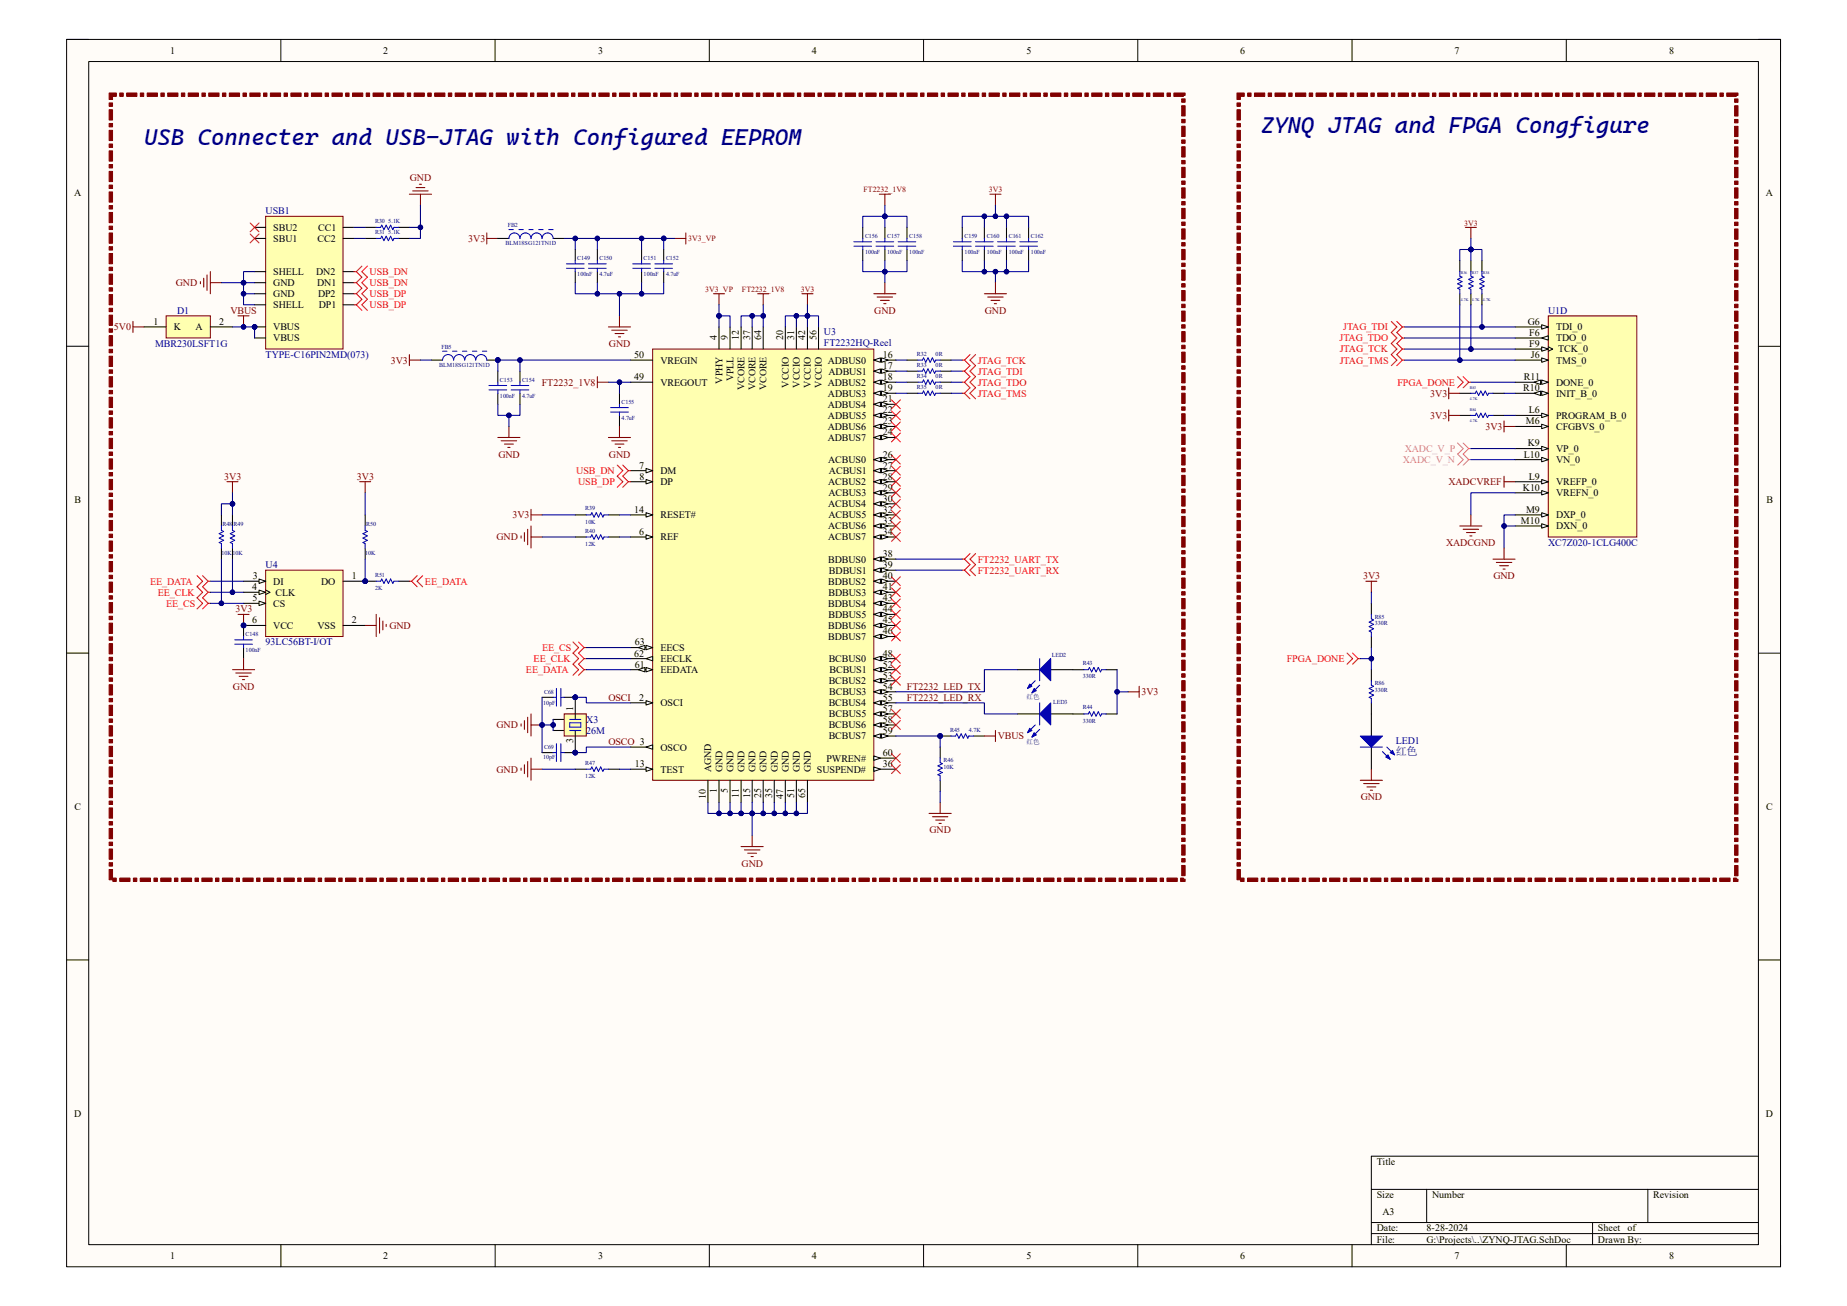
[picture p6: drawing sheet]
<svg xmlns="http://www.w3.org/2000/svg" width="297mm" height="210mm" viewBox="0 0 297 210" stroke-linecap="round" stroke-linejoin="round" font-family="sans-serif">
<defs><g id="words">
<g font-size="3.7" fill="#000080">
<text x="23.2" y="23.2">USB Connecter and USB-JTAG with Configured EEPROM</text>
<text x="202.7" y="21.5">ZYNQ JTAG and FPGA Congfigure</text>
</g>
<text font-size="1.8" fill="#000080" x="224.5" y="121.4">红色</text>
<g font-size="1.6">
<text x="27.3" y="8.7">1</text>
<text x="61.6" y="8.7">2</text>
<text x="96.2" y="8.7">3</text>
<text x="130.6" y="8.7">4</text>
<text x="165.1" y="8.7">5</text>
<text x="199.4" y="8.7">6</text>
<text x="233.9" y="8.7">7</text>
<text x="268.4" y="8.7">8</text>
<text x="11.9" y="31.6">A</text>
<text x="284" y="31.6">A</text>
<text x="43.9" y="37.1">SBU2</text>
<text x="43.9" y="38.9">SBU1</text>
<text x="51.1" y="38.9">CC2</text>
<text x="51.2" y="37.1">CC1</text>
<text x="43.9" y="47.8">GND</text>
<text x="43.9" y="46">GND</text>
<text x="43.9" y="44.2">SHELL</text>
<text x="50.8" y="44.2">DN2</text>
<text x="51" y="46">DN1</text>
<text x="51.1" y="47.8">DP2</text>
<text x="24.7" y="52.2">1</text>
<text x="27.9" y="53.1">K</text>
<text x="31.5" y="53.1">A</text>
<text x="35.3" y="52.2">2</text>
<text x="43.9" y="53.1">VBUS</text>
<text x="43.9" y="49.6">SHELL</text>
<text x="51.3" y="49.6">DP1</text>
<text x="245.7" y="52.2">G6</text>
<text x="250.2" y="53.1">TDI_0</text>
<text x="43.9" y="54.9">VBUS</text>
<text x="102" y="57.6">50</text>
<text x="106.2" y="58.5">VREGIN</text>
<text x="115.3" y="54.7" transform="rotate(-90 115.3 54.7)">4</text>
<text x="117.1" y="54.7" transform="rotate(-90 117.1 54.7)">9</text>
<text x="118.8" y="54.7" transform="rotate(-90 118.8 54.7)">12</text>
<text x="120.6" y="54.7" transform="rotate(-90 120.6 54.7)">37</text>
<text x="122.4" y="54.7" transform="rotate(-90 122.4 54.7)">64</text>
<text x="125.9" y="54.7" transform="rotate(-90 125.9 54.7)">20</text>
<text x="127.7" y="54.7" transform="rotate(-90 127.7 54.7)">31</text>
<text x="129.5" y="54.7" transform="rotate(-90 129.5 54.7)">42</text>
<text x="131.3" y="54.7" transform="rotate(-90 131.3 54.7)">56</text>
<text x="133.1" y="58.5">ADBUS0</text>
<text x="141.9" y="57.6">16</text>
<text x="141.9" y="59.4">17</text>
<text x="245.9" y="55.8">F9</text>
<text x="245.9" y="54">F6</text>
<text x="246.2" y="57.6">J6</text>
<text x="250.2" y="58.5">TMS_0</text>
<text x="250.2" y="54.9">TDO_0</text>
<text x="250.6" y="56.7">TCK_0</text>
<text x="102" y="61.1">49</text>
<text x="106.2" y="62">VREGOUT</text>
<text x="116.2" y="61.7" transform="rotate(-90 116.2 61.7)">VPHY</text>
<text x="117.9" y="61.3" transform="rotate(-90 117.9 61.3)">VPLL</text>
<text x="119.7" y="62.8" transform="rotate(-90 119.7 62.8)">VCORE</text>
<text x="121.5" y="62.8" transform="rotate(-90 121.5 62.8)">VCORE</text>
<text x="123.3" y="62.8" transform="rotate(-90 123.3 62.8)">VCORE</text>
<text x="126.8" y="62.3" transform="rotate(-90 126.8 62.3)">VCCIO</text>
<text x="128.6" y="62.3" transform="rotate(-90 128.6 62.3)">VCCIO</text>
<text x="130.4" y="62.3" transform="rotate(-90 130.4 62.3)">VCCIO</text>
<text x="132.2" y="62.3" transform="rotate(-90 132.2 62.3)">VCCIO</text>
<text x="133.1" y="62">ADBUS2</text>
<text x="133.1" y="65.6">ADBUS4</text>
<text x="133.1" y="63.8">ADBUS3</text>
<text x="133.2" y="60.2">ADBUS1</text>
<text x="141.9" y="61.1">18</text>
<text x="141.9" y="62.9">19</text>
<text x="141.9" y="64.7">21</text>
<text x="244.9" y="62.9">R10</text>
<text x="245.1" y="61.1">R11</text>
<text x="250.2" y="63.8">INIT_B_0</text>
<text x="250.2" y="62">DONE_0</text>
<text x="133.1" y="69.1">ADBUS6</text>
<text x="133.1" y="70.9">ADBUS7</text>
<text x="133.1" y="67.4">ADBUS5</text>
<text x="141.9" y="66.5">22</text>
<text x="141.9" y="68.2">23</text>
<text x="141.9" y="70">24</text>
<text x="245.4" y="68.2">M6</text>
<text x="245.7" y="71.8">K9</text>
<text x="245.8" y="66.5">L6</text>
<text x="250.2" y="69.1">CFGBVS_0</text>
<text x="250.2" y="67.4">PROGRAM_B_0</text>
<text x="102.8" y="75.4">7</text>
<text x="102.8" y="77.1">8</text>
<text x="106.2" y="76.2">DM</text>
<text x="133.2" y="74.5">ACBUS0</text>
<text x="133.3" y="76.2">ACBUS1</text>
<text x="141.9" y="73.6">26</text>
<text x="141.9" y="75.4">27</text>
<text x="141.9" y="77.1">28</text>
<text x="245" y="73.6">L10</text>
<text x="245.8" y="77.1">L9</text>
<text x="250.2" y="74.5">VN_0</text>
<text x="250.2" y="72.7">VP_0</text>
<text x="12" y="80.9">B</text>
<text x="102" y="82.5">14</text>
<text x="106.2" y="78">DP</text>
<text x="106.2" y="83.4">RESET#</text>
<text x="133.2" y="78">ACBUS2</text>
<text x="133.2" y="81.6">ACBUS4</text>
<text x="133.2" y="79.8">ACBUS3</text>
<text x="133.2" y="83.4">ACBUS5</text>
<text x="141.9" y="78.9">29</text>
<text x="141.9" y="80.7">30</text>
<text x="141.9" y="82.5">32</text>
<text x="244.9" y="78.9">K10</text>
<text x="245.4" y="82.5">M9</text>
<text x="250.2" y="83.4">DXP_0</text>
<text x="250.2" y="79.8">VREFN_0</text>
<text x="250.2" y="78">VREFP_0</text>
<text x="284.1" y="80.9">B</text>
<text x="102.8" y="86">6</text>
<text x="106.2" y="86.9">REF</text>
<text x="133.2" y="85.1">ACBUS6</text>
<text x="133.2" y="86.9">ACBUS7</text>
<text x="141.9" y="84.2">33</text>
<text x="141.9" y="86">34</text>
<text x="141.9" y="89.6">38</text>
<text x="244.6" y="84.2">M10</text>
<text x="250.2" y="85.1">DXN_0</text>
<text x="40.6" y="94.9">4</text>
<text x="40.6" y="93.1">3</text>
<text x="43.9" y="94">DI</text>
<text x="44.3" y="95.8">CLK</text>
<text x="51.6" y="94">DO</text>
<text x="56.6" y="93.1">1</text>
<text x="133.2" y="90.5">BDBUS0</text>
<text x="133.2" y="94">BDBUS2</text>
<text x="133.2" y="95.8">BDBUS3</text>
<text x="133.3" y="92.2">BDBUS1</text>
<text x="141.9" y="91.4">39</text>
<text x="141.9" y="93.1">40</text>
<text x="141.9" y="94.9">41</text>
<text x="40.6" y="100.2">6</text>
<text x="40.6" y="96.7">5</text>
<text x="43.9" y="97.6">CS</text>
<text x="43.9" y="101.1">VCC</text>
<text x="51.1" y="101.1">VSS</text>
<text x="56.6" y="100.2">2</text>
<text x="133.2" y="97.6">BDBUS4</text>
<text x="133.2" y="101.1">BDBUS6</text>
<text x="133.2" y="99.4">BDBUS5</text>
<text x="141.9" y="96.7">43</text>
<text x="141.9" y="98.5">44</text>
<text x="141.9" y="100.2">45</text>
<text x="102" y="105.6">62</text>
<text x="102.1" y="103.8">63</text>
<text x="102.1" y="107.4">61</text>
<text x="106.2" y="106.5">EECLK</text>
<text x="106.2" y="104.7">EECS</text>
<text x="133.2" y="102.9">BDBUS7</text>
<text x="133.3" y="106.5">BCBUS0</text>
<text x="141.9" y="102">46</text>
<text x="141.9" y="105.6">48</text>
<text x="141.9" y="107.4">52</text>
<text x="102.8" y="112.7">2</text>
<text x="106.2" y="113.6">OSCI</text>
<text x="106.2" y="108.2">EEDATA</text>
<text x="133.3" y="110">BCBUS2</text>
<text x="133.3" y="113.6">BCBUS4</text>
<text x="133.3" y="111.8">BCBUS3</text>
<text x="133.4" y="108.2">BCBUS1</text>
<text x="141.9" y="109.1">53</text>
<text x="141.9" y="110.9">54</text>
<text x="141.9" y="112.7">55</text>
<text x="92.2" y="119.5" transform="rotate(-90 92.2 119.5)">3</text>
<text x="92.2" y="114.3" transform="rotate(-90 92.2 114.3)">1</text>
<text x="133.3" y="117.1">BCBUS6</text>
<text x="133.3" y="118.9">BCBUS7</text>
<text x="133.3" y="115.4">BCBUS5</text>
<text x="141.9" y="114.5">57</text>
<text x="141.9" y="116.2">58</text>
<text x="141.9" y="118">59</text>
<text x="102.1" y="123.4">13</text>
<text x="106.2" y="120.7">OSCO</text>
<text x="106.2" y="124.2">TEST</text>
<text x="114.4" y="124.2" transform="rotate(-90 114.4 124.2)">AGND</text>
<text x="116.2" y="124.2" transform="rotate(-90 116.2 124.2)">GND</text>
<text x="117.9" y="124.2" transform="rotate(-90 117.9 124.2)">GND</text>
<text x="119.7" y="124.2" transform="rotate(-90 119.7 124.2)">GND</text>
<text x="121.5" y="124.2" transform="rotate(-90 121.5 124.2)">GND</text>
<text x="123.3" y="124.2" transform="rotate(-90 123.3 124.2)">GND</text>
<text x="125.1" y="124.2" transform="rotate(-90 125.1 124.2)">GND</text>
<text x="126.8" y="124.2" transform="rotate(-90 126.8 124.2)">GND</text>
<text x="128.6" y="124.2" transform="rotate(-90 128.6 124.2)">GND</text>
<text x="130.4" y="124.2" transform="rotate(-90 130.4 124.2)">GND</text>
<text x="131.4" y="124.2">SUSPEND#</text>
<text x="132.9" y="122.5">PWREN#</text>
<text x="141.9" y="123.4">36</text>
<text x="141.9" y="121.6">60</text>
<text x="12" y="130.3">C</text>
<text x="113.5" y="128.4" transform="rotate(-90 113.5 128.4)">10</text>
<text x="115.3" y="127.5" transform="rotate(-90 115.3 127.5)">1</text>
<text x="117.1" y="127.6" transform="rotate(-90 117.1 127.6)">5</text>
<text x="118.8" y="128.3" transform="rotate(-90 118.8 128.3)">11</text>
<text x="120.6" y="128.4" transform="rotate(-90 120.6 128.4)">15</text>
<text x="122.4" y="128.4" transform="rotate(-90 122.4 128.4)">25</text>
<text x="124.2" y="128.4" transform="rotate(-90 124.2 128.4)">35</text>
<text x="125.9" y="128.4" transform="rotate(-90 125.9 128.4)">47</text>
<text x="127.7" y="128.3" transform="rotate(-90 127.7 128.3)">51</text>
<text x="129.5" y="128.4" transform="rotate(-90 129.5 128.4)">65</text>
<text x="284" y="130.3">C</text>
<text x="11.9" y="179.6">D</text>
<text x="284" y="179.6">D</text>
<text x="221.4" y="187.4">Title</text>
<text x="221.4" y="192.7">Size</text>
<text x="222.3" y="195.4">A3</text>
<text x="230.3" y="192.7">Number</text>
<text x="265.9" y="192.7">Revision</text>
<text x="27.3" y="202.5">1</text>
<text x="61.6" y="202.5">2</text>
<text x="96.2" y="202.5">3</text>
<text x="130.6" y="202.5">4</text>
<text x="165.1" y="202.5">5</text>
<text x="199.4" y="202.5">6</text>
<text x="221.4" y="198">Date:</text>
<text x="221.4" y="199.8">File:</text>
<text x="229.4" y="198">8-28-2024</text>
<text x="229.4" y="199.8">G:\Projects\..\ZYNQ-JTAG.SchDoc</text>
<text x="233.9" y="202.5">7</text>
<text x="257" y="199.8">Drawn By:</text>
<text x="257" y="198">Sheet</text>
<text x="261.7" y="198">of</text>
<text x="268.4" y="202.5">8</text>
</g>
<g font-size="1.6" fill="#800000">
<text x="65.9" y="29.1">GND</text>
<text x="75.3" y="38.9">3V3</text>
<text x="28.3" y="46">GND</text>
<text x="18.3" y="53.1">5V0</text>
<text x="37" y="50.5">VBUS</text>
<text x="140.6" y="50.5">GND</text>
<text x="158.4" y="50.5">GND</text>
<text x="62.8" y="58.5">3V3</text>
<text x="97.9" y="55.8">GND</text>
<text x="87.1" y="62">FT2232_1V8</text>
<text x="230" y="63.8">3V3</text>
<text x="230" y="67.4">3V3</text>
<text x="238.9" y="69.1">3V3</text>
<text x="36.1" y="77.1">3V3</text>
<text x="57.4" y="77.1">3V3</text>
<text x="80.1" y="73.6">GND</text>
<text x="97.9" y="73.6">GND</text>
<text x="82.4" y="83.4">3V3</text>
<text x="232.9" y="78">XADCVREF</text>
<text x="79.8" y="86.9">GND</text>
<text x="232.5" y="87.8">XADCGND</text>
<text x="219.2" y="93.1">3V3</text>
<text x="240.2" y="93.1">GND</text>
<text x="37.8" y="98.5">3V3</text>
<text x="62.6" y="101.1">GND</text>
<text x="37.5" y="110.9">GND</text>
<text x="97.8" y="112.7">OSCI</text>
<text x="145.8" y="110.9">FT2232_LED_TX</text>
<text x="145.8" y="112.7">FT2232_LED_RX</text>
<text x="183.6" y="111.8">3V3</text>
<text x="79.8" y="117.1">GND</text>
<text x="97.8" y="119.8">OSCO 3</text>
<text x="160.4" y="118.9">VBUS</text>
<text x="79.8" y="124.2">GND</text>
<text x="218.8" y="128.7">GND</text>
<text x="149.5" y="134">GND</text>
<text x="119.3" y="139.4">GND</text>
</g>
<g font-size="1.6" fill="#000080">
<text x="42.7" y="34.5">USB1</text>
<text x="28.5" y="50.5">D1</text>
<text x="132.5" y="53.8">U3</text>
<text x="249" y="50.5">U1D</text>
<text x="24.9" y="55.8">MBR230LSFT1G</text>
<text x="42.7" y="57.6">TYPE-C16PIN2MD(073)</text>
<text x="132.5" y="55.6">FT2232HQ-Reel</text>
<text x="249" y="87.8">XC7Z020-1CLG400C</text>
<text x="42.7" y="91.4">U4</text>
<text x="42.7" y="103.8">93LC56BT-I/OT</text>
<text x="94.3" y="116.2">X3</text>
<text x="94.3" y="118">26M</text>
<text x="224.5" y="119.6">LED1</text>
</g>
<g font-size="1.6" fill="#f00">
<text x="59.4" y="47.8">USB_DP</text>
<text x="59.4" y="46">USB_DN</text>
<text x="59.4" y="44.2">USB_DN</text>
<text x="59.4" y="49.6">USB_DP</text>
<text x="216" y="53.1">JTAG_TDI</text>
<text x="157.2" y="58.5">JTAG_TCK</text>
<text x="215.4" y="54.9">JTAG_TDO</text>
<text x="215.4" y="56.7">JTAG_TCK</text>
<text x="215.4" y="58.5">JTAG_TMS</text>
<text x="157.2" y="60.2">JTAG_TDI</text>
<text x="157.2" y="62">JTAG_TDO</text>
<text x="157.2" y="63.8">JTAG_TMS</text>
<text x="224.7" y="62">FPGA_DONE</text>
<text x="92.7" y="76.2">USB_DN</text>
<text x="93" y="78">USB_DP</text>
<text x="24.1" y="94">EE_DATA</text>
<text x="25.4" y="95.8">EE_CLK</text>
<text x="68.3" y="94">EE_DATA</text>
<text x="157.2" y="90.5">FT2232_UART_TX</text>
<text x="157.2" y="92.2">FT2232_UART_RX</text>
<text x="26.7" y="97.6">EE_CS</text>
<text x="85.8" y="106.5">EE_CLK</text>
<text x="87.2" y="104.7">EE_CS</text>
<text x="206.9" y="106.5">FPGA_DONE</text>
<text x="84.6" y="108.2">EE_DATA</text>
</g>
<g font-size="1.6" fill="#f0f">
<text x="225.6" y="74.5">XADC_V_N</text>
<text x="225.9" y="72.7">XADC_V_P</text>
</g>
<g font-size="1.3" fill="#800000">
<text x="138.9" y="30.9">FT2232_1V8</text>
<text x="159" y="30.9">3V3</text>
<text x="110.7" y="38.8">3V3_VP</text>
<text x="235.5" y="36.3">3V3</text>
<text x="113.4" y="46.9">3V3_VP</text>
<text x="119.3" y="46.9">FT2232_1V8</text>
<text x="128.8" y="46.9">3V3</text>
</g>
<g font-size="1.1" fill="#000080">
<text x="165.1" y="112.5">红色</text>
<text x="165.1" y="119.6">红色</text>
</g>
<g font-size="1" fill="#000080">
<text x="60.3" y="35.8">R30 5.1K</text>
<text x="60.3" y="37.6">R31 5.1K</text>
<text x="81.3" y="39.4">BLM18SG121TN1D</text>
<text x="81.7" y="36.5">FB2</text>
<text x="92.8" y="41.9">C149</text>
<text x="96.4" y="41.9">C150</text>
<text x="103.5" y="41.9">C151</text>
<text x="107.1" y="41.9">C152</text>
<text x="139.1" y="38.3">C156</text>
<text x="139.1" y="40.8">100nF</text>
<text x="142.7" y="38.3">C157</text>
<text x="142.7" y="40.8">100nF</text>
<text x="146.2" y="38.3">C158</text>
<text x="146.2" y="40.8">100nF</text>
<text x="155.1" y="38.3">C159</text>
<text x="155.1" y="40.8">100nF</text>
<text x="158.7" y="38.3">C160</text>
<text x="158.7" y="40.8">100nF</text>
<text x="162.2" y="38.3">C161</text>
<text x="162.2" y="40.8">100nF</text>
<text x="165.8" y="38.3">C162</text>
<text x="165.8" y="40.8">100nF</text>
<text x="92.8" y="44.4">100nF</text>
<text x="96.4" y="44.4">4.7uF</text>
<text x="103.5" y="44.4">100nF</text>
<text x="107.1" y="44.4">4.7uF</text>
<text x="70.6" y="59">BLM18SG121TN1D</text>
<text x="71" y="56.1">FB5</text>
<text x="147.4" y="57.2">R32</text>
<text x="147.4" y="59">R33</text>
<text x="150.5" y="57.2">0R</text>
<text x="150.5" y="59">0R</text>
<text x="80.4" y="61.4">C153</text>
<text x="80.4" y="63.9">100nF</text>
<text x="83.9" y="61.4">C154</text>
<text x="83.9" y="63.9">4.7uF</text>
<text x="99.9" y="65">C155</text>
<text x="147.4" y="60.7">R34</text>
<text x="147.4" y="62.5">R35</text>
<text x="150.5" y="60.7">0R</text>
<text x="150.5" y="62.5">0R</text>
<text x="99.9" y="67.5">4.7uF</text>
<text x="94.1" y="82.1">R39</text>
<text x="35.6" y="89.2">10K10K</text>
<text x="35.8" y="84.5">R48 R49</text>
<text x="58.7" y="89.2">10K</text>
<text x="58.9" y="84.5">R50</text>
<text x="94.1" y="85.6">R40</text>
<text x="94.1" y="87.8">12K</text>
<text x="94.1" y="84.2">10K</text>
<text x="60.3" y="92.8">R51</text>
<text x="60.3" y="94.9">2K</text>
<text x="221.1" y="99.5">R85</text>
<text x="221.1" y="100.5">330R</text>
<text x="39.5" y="102.3">C148</text>
<text x="39.5" y="104.8">100nF</text>
<text x="169.1" y="105.7">LED2</text>
<text x="174.1" y="107">R43</text>
<text x="87.3" y="113.4">10pF</text>
<text x="87.5" y="111.6">C68</text>
<text x="169.3" y="113.2">LED3</text>
<text x="174.1" y="109.1">330R</text>
<text x="221.1" y="110.2">R86</text>
<text x="221.1" y="111.2">330R</text>
<text x="152.8" y="117.6">R45</text>
<text x="155.8" y="117.6">4.7K</text>
<text x="174.1" y="114.1">R44</text>
<text x="174.1" y="116.2">330R</text>
<text x="87.3" y="122.1">10pF</text>
<text x="87.5" y="120.5">C69</text>
<text x="94.1" y="123">R47</text>
<text x="94.1" y="125.1">12K</text>
<text x="151.7" y="122.6">R46</text>
<text x="151.7" y="123.7">10K</text>
</g>
<g font-size=".6" fill="#000080">
<text x="234.9" y="44.1">R36</text>
<text x="236.7" y="44.1">R37</text>
<text x="238.5" y="44.1">R38</text>
<text x="234.9" y="48.3">4.7K</text>
<text x="236.7" y="48.3">4.7K</text>
<text x="238.5" y="48.3">4.7K</text>
<text x="236.3" y="62.6">R83</text>
<text x="236.3" y="64.3">4.7K</text>
<text x="236.3" y="66.1">R84</text>
<text x="236.3" y="67.9">4.7K</text>
</g>
</g></defs>
<path d="M10.7 6.3h275.6v197.4h-275.6z" fill-rule="evenodd" fill="#fffcf8"/>
<path d="M10.7 6.3h275.6v197.4h-275.6z" fill="none" stroke="#000" stroke-width=".16"/>
<path d="M14.3 9.9h268.5v190.3h-268.5z" fill-rule="evenodd" fill="#fffcf8"/>
<g fill="none" stroke="#000" stroke-width=".16">
<path d="M10.7 6.3h3.6M14.3 9.9h268.5v190.3h-268.5zM45.2 6.3v3.6M79.6 6.3v3.6M114.1 6.3v3.6M148.5 6.3v3.6M183 6.3v3.6M217.4 6.3v3.6M251.9 6.3v3.6M282.8 6.3h3.5v3.6M10.7 55.7h3.6M282.8 55.7h3.5"/>
<path d="M10.7 105h3.6M282.8 105h3.5M10.7 154.4h3.6M282.8 154.4h3.5M220.5 191.3h62.3M220.5 196.6h62.3M220.5 198.4h62.3M229.4 191.3v5.3M256.1 196.6v3.6M265 191.3v5.3M282.8 185.9h-62.3v14.3M45.2 200.2v3.5"/>
<path d="M79.6 200.2v3.5M114.1 200.2v3.5M148.5 200.2v3.5M183 200.2v3.5M217.4 200.2v3.5M251.9 200.2v3.5M286.3 200.2v3.5"/>
</g>
<path d="M249 50.8h14.2v35.6h-14.2z" fill-rule="evenodd" fill="#ffffb0"/>
<path d="M249 50.8h14.2v35.6h-14.2z" fill="none" stroke="#800000" stroke-width=".16"/>
<path d="M243.6 84.6h5.4" fill="none" stroke="#000" stroke-width=".17"/>
<path d="M247.9 84.2l1.1 .4-1.1 .3z" fill="#f8fcff"/>
<path d="M247.9 84.2l1.1 .4-1.1 .3z" fill="none" stroke="#000" stroke-width=".16"/>
<path d="M243.6 82.8h5.4" fill="none" stroke="#000" stroke-width=".17"/>
<path d="M247.9 82.4l1.1 .4-1.1 .4z" fill="#f8fcff"/>
<path d="M247.9 82.4l1.1 .4-1.1 .4z" fill="none" stroke="#000" stroke-width=".16"/>
<path d="M243.6 79.2h5.4" fill="none" stroke="#000" stroke-width=".17"/>
<path d="M247.9 78.9l1.1 .3-1.1 .4z" fill="#f8fcff"/>
<path d="M247.9 78.9l1.1 .3-1.1 .4z" fill="none" stroke="#000" stroke-width=".16"/>
<path d="M243.6 77.5h5.4" fill="none" stroke="#000" stroke-width=".17"/>
<path d="M247.9 77.1l1.1 .4-1.1 .3z" fill="#f8fcff"/>
<path d="M247.9 77.1l1.1 .4-1.1 .3z" fill="none" stroke="#000" stroke-width=".16"/>
<path d="M243.6 73.9h5.4" fill="none" stroke="#000" stroke-width=".17"/>
<path d="M247.9 73.6l1.1 .3-1.1 .4z" fill="#f8fcff"/>
<path d="M247.9 73.6l1.1 .3-1.1 .4z" fill="none" stroke="#000" stroke-width=".16"/>
<path d="M243.6 72.1h5.4" fill="none" stroke="#000" stroke-width=".17"/>
<path d="M247.9 71.8l1.1 .3-1.1 .4z" fill="#f8fcff"/>
<path d="M247.9 71.8l1.1 .3-1.1 .4z" fill="none" stroke="#000" stroke-width=".16"/>
<path d="M243.6 68.6h5.4" fill="none" stroke="#000" stroke-width=".17"/>
<path d="M247.9 68.2l1.1 .4-1.1 .3z" fill="#f8fcff"/>
<path d="M247.9 68.2l1.1 .4-1.1 .3z" fill="none" stroke="#000" stroke-width=".16"/>
<path d="M243.6 66.8h5.4" fill="none" stroke="#000" stroke-width=".17"/>
<path d="M247.9 66.4l1.1 .4-1.1 .4z" fill="#f8fcff"/>
<path d="M247.9 66.4l1.1 .4-1.1 .4z" fill="none" stroke="#000" stroke-width=".16"/>
<path d="M243.6 63.2h5.4" fill="none" stroke="#000" stroke-width=".17"/>
<path d="M247.9 62.9l1.1 .3-1.1 .4z" fill="#f8fcff"/>
<path d="M247.9 62.9l1.1 .3-1.1 .4z" fill="none" stroke="#000" stroke-width=".16"/>
<path d="M246.7 63.2l1-.3v.7z" fill="#f8fcff"/>
<path d="M246.7 63.2l1-.3v.7z" fill="none" stroke="#000" stroke-width=".16"/>
<path d="M243.6 61.5h5.4" fill="none" stroke="#000" stroke-width=".17"/>
<path d="M247.9 61.1l1.1 .4-1.1 .3z" fill="#f8fcff"/>
<path d="M247.9 61.1l1.1 .4-1.1 .3z" fill="none" stroke="#000" stroke-width=".16"/>
<path d="M246.7 61.5l1-.4v.7z" fill="#f8fcff"/>
<path d="M246.7 61.5l1-.4v.7z" fill="none" stroke="#000" stroke-width=".16"/>
<path d="M243.6 57.9h5.4" fill="none" stroke="#000" stroke-width=".17"/>
<path d="M247.9 57.6l1.1 .3-1.1 .4z" fill="#f8fcff"/>
<path d="M247.9 57.6l1.1 .3-1.1 .4z" fill="none" stroke="#000" stroke-width=".16"/>
<path d="M243.6 56.1h5.4" fill="none" stroke="#000" stroke-width=".17"/>
<path d="M247.9 55.8l1.1 .3-1.1 .4z" fill="#f8fcff"/>
<path d="M247.9 55.8l1.1 .3-1.1 .4zM249 55.8l.7 .3-.7 .4" fill="none" stroke="#000" stroke-width=".16"/>
<path d="M243.6 54.4h5.4" fill="none" stroke="#000" stroke-width=".17"/>
<path d="M247.9 54.4l1.1-.4v.7z" fill="#f8fcff"/>
<path d="M247.9 54.4l1.1-.4v.7z" fill="none" stroke="#000" stroke-width=".16"/>
<path d="M243.6 52.6h5.4" fill="none" stroke="#000" stroke-width=".17"/>
<path d="M247.9 52.2l1.1 .4-1.1 .3z" fill="#f8fcff"/>
<path d="M247.9 52.2l1.1 .4-1.1 .3z" fill="none" stroke="#000" stroke-width=".16"/>
<path d="M104.9 56.1h35.6v69.4h-35.6z" fill-rule="evenodd" fill="#ffffb0"/>
<path d="M104.9 56.1h35.6v69.4h-35.6z" fill="none" stroke="#800000" stroke-width=".16"/>
<path d="M101.4 113h3.5M115.6 125.5v3.5M129.8 125.5v3.5" fill="none" stroke="#000" stroke-width=".17"/>
<path d="M103.9 112.7l1 .3-1 .4z" fill="#f8fcff"/>
<path d="M103.9 112.7l1 .3-1 .4z" fill="none" stroke="#000" stroke-width=".16"/>
<path d="M101.4 120.1h3.5" fill="none" stroke="#000" stroke-width=".17"/>
<path d="M103.9 120.1l1-.3v.7z" fill="#f8fcff"/>
<path d="M103.9 120.1l1-.3v.7z" fill="none" stroke="#000" stroke-width=".16"/>
<path d="M115.6 52.6v3.5M101.4 86.4h3.5M117.4 125.5v3.5" fill="none" stroke="#000" stroke-width=".17"/>
<path d="M103.9 86l1 .4-1 .3z" fill="#f8fcff"/>
<path d="M103.9 86l1 .4-1 .3z" fill="none" stroke="#000" stroke-width=".16"/>
<path d="M101.4 75.7h3.5" fill="none" stroke="#000" stroke-width=".17"/>
<path d="M103.9 75.3l1 .4-1 .3z" fill="#f8fcff"/>
<path d="M103.9 75.3l1 .4-1 .3z" fill="none" stroke="#000" stroke-width=".16"/>
<path d="M101.4 77.5h3.5" fill="none" stroke="#000" stroke-width=".17"/>
<path d="M103.9 77.1l1 .4-1 .3z" fill="#f8fcff"/>
<path d="M103.9 77.1l1 .4-1 .3z" fill="none" stroke="#000" stroke-width=".16"/>
<path d="M117.4 52.6v3.5M119.2 52.6v3.5M101.4 123.7h3.5M113.8 125.5v3.5M119.2 125.5v3.5" fill="none" stroke="#000" stroke-width=".17"/>
<path d="M103.9 123.3l1 .4-1 .3z" fill="#f8fcff"/>
<path d="M103.9 123.3l1 .4-1 .3z" fill="none" stroke="#000" stroke-width=".16"/>
<path d="M101.4 82.8h3.5" fill="none" stroke="#000" stroke-width=".17"/>
<path d="M103.9 82.4l1 .4-1 .4z" fill="#f8fcff"/>
<path d="M103.9 82.4l1 .4-1 .4z" fill="none" stroke="#000" stroke-width=".16"/>
<path d="M140.5 57.9h3.6M121 125.5v3.5" fill="none" stroke="#000" stroke-width=".17"/>
<path d="M140.5 57.9l1.1-.4v.8z" fill="#f8fcff"/>
<path d="M140.5 57.9l1.1-.4v.8z" fill="none" stroke="#000" stroke-width=".16"/>
<path d="M141.8 57.5l1 .4-1 .4z" fill="#f8fcff"/>
<path d="M141.8 57.5l1 .4-1 .4z" fill="none" stroke="#000" stroke-width=".16"/>
<path d="M140.5 59.7h3.6" fill="none" stroke="#000" stroke-width=".17"/>
<path d="M140.5 59.7l1.1-.4v.7z" fill="#f8fcff"/>
<path d="M140.5 59.7l1.1-.4v.7z" fill="none" stroke="#000" stroke-width=".16"/>
<path d="M141.8 59.3l1 .4-1 .3z" fill="#f8fcff"/>
<path d="M141.8 59.3l1 .4-1 .3z" fill="none" stroke="#000" stroke-width=".16"/>
<path d="M140.5 61.5h3.6" fill="none" stroke="#000" stroke-width=".17"/>
<path d="M140.5 61.5l1.1-.4v.7z" fill="#f8fcff"/>
<path d="M140.5 61.5l1.1-.4v.7z" fill="none" stroke="#000" stroke-width=".16"/>
<path d="M141.8 61.1l1 .4-1 .3z" fill="#f8fcff"/>
<path d="M141.8 61.1l1 .4-1 .3z" fill="none" stroke="#000" stroke-width=".16"/>
<path d="M140.5 63.2h3.6" fill="none" stroke="#000" stroke-width=".17"/>
<path d="M140.5 63.2l1.1-.3v.7z" fill="#f8fcff"/>
<path d="M140.5 63.2l1.1-.3v.7z" fill="none" stroke="#000" stroke-width=".16"/>
<path d="M141.8 62.9l1 .3-1 .4z" fill="#f8fcff"/>
<path d="M141.8 62.9l1 .3-1 .4z" fill="none" stroke="#000" stroke-width=".16"/>
<path d="M126.3 52.6v3.5M140.5 65h3.6" fill="none" stroke="#000" stroke-width=".17"/>
<path d="M140.5 65l1.1-.3v.7z" fill="#f8fcff"/>
<path d="M140.5 65l1.1-.3v.7z" fill="none" stroke="#000" stroke-width=".16"/>
<path d="M141.8 64.7l1 .3-1 .4z" fill="#f8fcff"/>
<path d="M141.8 64.7l1 .3-1 .4z" fill="none" stroke="#000" stroke-width=".16"/>
<path d="M140.5 66.8h3.6" fill="none" stroke="#000" stroke-width=".17"/>
<path d="M140.5 66.8l1.1-.4v.8z" fill="#f8fcff"/>
<path d="M140.5 66.8l1.1-.4v.8z" fill="none" stroke="#000" stroke-width=".16"/>
<path d="M141.8 66.4l1 .4-1 .4z" fill="#f8fcff"/>
<path d="M141.8 66.4l1 .4-1 .4z" fill="none" stroke="#000" stroke-width=".16"/>
<path d="M140.5 68.6h3.6" fill="none" stroke="#000" stroke-width=".17"/>
<path d="M140.5 68.6l1.1-.4v.7z" fill="#f8fcff"/>
<path d="M140.5 68.6l1.1-.4v.7z" fill="none" stroke="#000" stroke-width=".16"/>
<path d="M141.8 68.2l1 .4-1 .3z" fill="#f8fcff"/>
<path d="M141.8 68.2l1 .4-1 .3z" fill="none" stroke="#000" stroke-width=".16"/>
<path d="M140.5 70.4h3.6" fill="none" stroke="#000" stroke-width=".17"/>
<path d="M140.5 70.4l1.1-.4v.7z" fill="#f8fcff"/>
<path d="M140.5 70.4l1.1-.4v.7z" fill="none" stroke="#000" stroke-width=".16"/>
<path d="M141.8 70l1 .4-1 .3z" fill="#f8fcff"/>
<path d="M141.8 70l1 .4-1 .3z" fill="none" stroke="#000" stroke-width=".16"/>
<path d="M140.5 73.9h3.6M122.7 125.5v3.5" fill="none" stroke="#000" stroke-width=".17"/>
<path d="M140.5 73.9l1.1-.3v.7z" fill="#f8fcff"/>
<path d="M140.5 73.9l1.1-.3v.7z" fill="none" stroke="#000" stroke-width=".16"/>
<path d="M141.8 73.6l1 .3-1 .4z" fill="#f8fcff"/>
<path d="M141.8 73.6l1 .3-1 .4z" fill="none" stroke="#000" stroke-width=".16"/>
<path d="M140.5 75.7h3.6" fill="none" stroke="#000" stroke-width=".17"/>
<path d="M140.5 75.7l1.1-.4v.7z" fill="#f8fcff"/>
<path d="M140.5 75.7l1.1-.4v.7z" fill="none" stroke="#000" stroke-width=".16"/>
<path d="M141.8 75.3l1 .4-1 .3z" fill="#f8fcff"/>
<path d="M141.8 75.3l1 .4-1 .3z" fill="none" stroke="#000" stroke-width=".16"/>
<path d="M140.5 77.5h3.6" fill="none" stroke="#000" stroke-width=".17"/>
<path d="M140.5 77.5l1.1-.4v.7z" fill="#f8fcff"/>
<path d="M140.5 77.5l1.1-.4v.7z" fill="none" stroke="#000" stroke-width=".16"/>
<path d="M141.8 77.1l1 .4-1 .3z" fill="#f8fcff"/>
<path d="M141.8 77.1l1 .4-1 .3z" fill="none" stroke="#000" stroke-width=".16"/>
<path d="M140.5 79.2h3.6" fill="none" stroke="#000" stroke-width=".17"/>
<path d="M140.5 79.2l1.1-.3v.7z" fill="#f8fcff"/>
<path d="M140.5 79.2l1.1-.3v.7z" fill="none" stroke="#000" stroke-width=".16"/>
<path d="M141.8 78.9l1 .3-1 .4z" fill="#f8fcff"/>
<path d="M141.8 78.9l1 .3-1 .4z" fill="none" stroke="#000" stroke-width=".16"/>
<path d="M140.5 81h3.6" fill="none" stroke="#000" stroke-width=".17"/>
<path d="M140.5 81l1.1-.3v.7z" fill="#f8fcff"/>
<path d="M140.5 81l1.1-.3v.7z" fill="none" stroke="#000" stroke-width=".16"/>
<path d="M141.8 80.7l1 .3-1 .4z" fill="#f8fcff"/>
<path d="M141.8 80.7l1 .3-1 .4z" fill="none" stroke="#000" stroke-width=".16"/>
<path d="M128.1 52.6v3.5M140.5 82.8h3.6" fill="none" stroke="#000" stroke-width=".17"/>
<path d="M140.5 82.8l1.1-.4v.8z" fill="#f8fcff"/>
<path d="M140.5 82.8l1.1-.4v.8z" fill="none" stroke="#000" stroke-width=".16"/>
<path d="M141.8 82.4l1 .4-1 .4z" fill="#f8fcff"/>
<path d="M141.8 82.4l1 .4-1 .4z" fill="none" stroke="#000" stroke-width=".16"/>
<path d="M140.5 84.6h3.6" fill="none" stroke="#000" stroke-width=".17"/>
<path d="M140.5 84.6l1.1-.4v.7z" fill="#f8fcff"/>
<path d="M140.5 84.6l1.1-.4v.7z" fill="none" stroke="#000" stroke-width=".16"/>
<path d="M141.8 84.2l1 .4-1 .3z" fill="#f8fcff"/>
<path d="M141.8 84.2l1 .4-1 .3z" fill="none" stroke="#000" stroke-width=".16"/>
<path d="M140.5 86.4h3.6" fill="none" stroke="#000" stroke-width=".17"/>
<path d="M140.5 86.4l1.1-.4v.7z" fill="#f8fcff"/>
<path d="M140.5 86.4l1.1-.4v.7z" fill="none" stroke="#000" stroke-width=".16"/>
<path d="M141.8 86l1 .4-1 .3z" fill="#f8fcff"/>
<path d="M141.8 86l1 .4-1 .3z" fill="none" stroke="#000" stroke-width=".16"/>
<path d="M124.5 125.5v3.5M140.5 123.7h3.6" fill="none" stroke="#000" stroke-width=".17"/>
<path d="M140.5 123.3l1.1 .4-1.1 .3z" fill="#f8fcff"/>
<path d="M140.5 123.3l1.1 .4-1.1 .3z" fill="none" stroke="#000" stroke-width=".16"/>
<path d="M121 52.6v3.5M140.5 89.9h3.6" fill="none" stroke="#000" stroke-width=".17"/>
<path d="M140.5 89.9l1.1-.3v.7z" fill="#f8fcff"/>
<path d="M140.5 89.9l1.1-.3v.7z" fill="none" stroke="#000" stroke-width=".16"/>
<path d="M141.8 89.6l1 .3-1 .4z" fill="#f8fcff"/>
<path d="M141.8 89.6l1 .3-1 .4z" fill="none" stroke="#000" stroke-width=".16"/>
<path d="M140.5 91.7h3.6" fill="none" stroke="#000" stroke-width=".17"/>
<path d="M140.5 91.7l1.1-.4v.7z" fill="#f8fcff"/>
<path d="M140.5 91.7l1.1-.4v.7z" fill="none" stroke="#000" stroke-width=".16"/>
<path d="M141.8 91.3l1 .4-1 .3z" fill="#f8fcff"/>
<path d="M141.8 91.3l1 .4-1 .3z" fill="none" stroke="#000" stroke-width=".16"/>
<path d="M140.5 93.5h3.6" fill="none" stroke="#000" stroke-width=".17"/>
<path d="M140.5 93.5l1.1-.4v.7z" fill="#f8fcff"/>
<path d="M140.5 93.5l1.1-.4v.7z" fill="none" stroke="#000" stroke-width=".16"/>
<path d="M141.8 93.1l1 .4-1 .3z" fill="#f8fcff"/>
<path d="M141.8 93.1l1 .4-1 .3z" fill="none" stroke="#000" stroke-width=".16"/>
<path d="M140.5 95.2h3.6" fill="none" stroke="#000" stroke-width=".17"/>
<path d="M140.5 95.2l1.1-.3v.7z" fill="#f8fcff"/>
<path d="M140.5 95.2l1.1-.3v.7z" fill="none" stroke="#000" stroke-width=".16"/>
<path d="M141.8 94.9l1 .3-1 .4z" fill="#f8fcff"/>
<path d="M141.8 94.9l1 .3-1 .4z" fill="none" stroke="#000" stroke-width=".16"/>
<path d="M129.8 52.6v3.5M140.5 97h3.6" fill="none" stroke="#000" stroke-width=".17"/>
<path d="M140.5 97l1.1-.3v.7z" fill="#f8fcff"/>
<path d="M140.5 97l1.1-.3v.7z" fill="none" stroke="#000" stroke-width=".16"/>
<path d="M141.8 96.7l1 .3-1 .4z" fill="#f8fcff"/>
<path d="M141.8 96.7l1 .3-1 .4z" fill="none" stroke="#000" stroke-width=".16"/>
<path d="M140.5 98.8h3.6" fill="none" stroke="#000" stroke-width=".17"/>
<path d="M140.5 98.8l1.1-.4v.8z" fill="#f8fcff"/>
<path d="M140.5 98.8l1.1-.4v.8z" fill="none" stroke="#000" stroke-width=".16"/>
<path d="M141.8 98.4l1 .4-1 .4z" fill="#f8fcff"/>
<path d="M141.8 98.4l1 .4-1 .4z" fill="none" stroke="#000" stroke-width=".16"/>
<path d="M140.5 100.6h3.6" fill="none" stroke="#000" stroke-width=".17"/>
<path d="M140.5 100.6l1.1-.4v.7z" fill="#f8fcff"/>
<path d="M140.5 100.6l1.1-.4v.7z" fill="none" stroke="#000" stroke-width=".16"/>
<path d="M141.8 100.2l1 .4-1 .3z" fill="#f8fcff"/>
<path d="M141.8 100.2l1 .4-1 .3z" fill="none" stroke="#000" stroke-width=".16"/>
<path d="M140.5 102.4h3.6" fill="none" stroke="#000" stroke-width=".17"/>
<path d="M140.5 102.4l1.1-.4v.7z" fill="#f8fcff"/>
<path d="M140.5 102.4l1.1-.4v.7z" fill="none" stroke="#000" stroke-width=".16"/>
<path d="M141.8 102l1 .4-1 .3z" fill="#f8fcff"/>
<path d="M141.8 102l1 .4-1 .3z" fill="none" stroke="#000" stroke-width=".16"/>
<path d="M140.5 105.9h3.6M126.3 125.5v3.5" fill="none" stroke="#000" stroke-width=".17"/>
<path d="M140.5 105.9l1.1-.3v.7z" fill="#f8fcff"/>
<path d="M140.5 105.9l1.1-.3v.7z" fill="none" stroke="#000" stroke-width=".16"/>
<path d="M141.8 105.6l1 .3-1 .4z" fill="#f8fcff"/>
<path d="M141.8 105.6l1 .3-1 .4z" fill="none" stroke="#000" stroke-width=".16"/>
<path d="M101.4 57.9h3.5M101.4 61.5h3.5M140.5 107.7h3.6M128.1 125.5v3.5" fill="none" stroke="#000" stroke-width=".17"/>
<path d="M140.5 107.7l1.1-.4v.7z" fill="#f8fcff"/>
<path d="M140.5 107.7l1.1-.4v.7z" fill="none" stroke="#000" stroke-width=".16"/>
<path d="M141.8 107.3l1 .4-1 .3z" fill="#f8fcff"/>
<path d="M141.8 107.3l1 .4-1 .3z" fill="none" stroke="#000" stroke-width=".16"/>
<path d="M140.5 109.5h3.6" fill="none" stroke="#000" stroke-width=".17"/>
<path d="M140.5 109.5l1.1-.4v.7z" fill="#f8fcff"/>
<path d="M140.5 109.5l1.1-.4v.7z" fill="none" stroke="#000" stroke-width=".16"/>
<path d="M141.8 109.1l1 .4-1 .3z" fill="#f8fcff"/>
<path d="M141.8 109.1l1 .4-1 .3z" fill="none" stroke="#000" stroke-width=".16"/>
<path d="M140.5 111.2h3.6" fill="none" stroke="#000" stroke-width=".17"/>
<path d="M140.5 111.2l1.1-.3v.7z" fill="#f8fcff"/>
<path d="M140.5 111.2l1.1-.3v.7z" fill="none" stroke="#000" stroke-width=".16"/>
<path d="M141.8 110.9l1 .3-1 .4z" fill="#f8fcff"/>
<path d="M141.8 110.9l1 .3-1 .4z" fill="none" stroke="#000" stroke-width=".16"/>
<path d="M131.6 52.6v3.5M140.5 113h3.6" fill="none" stroke="#000" stroke-width=".17"/>
<path d="M140.5 113l1.1-.3v.7z" fill="#f8fcff"/>
<path d="M140.5 113l1.1-.3v.7z" fill="none" stroke="#000" stroke-width=".16"/>
<path d="M141.8 112.7l1 .3-1 .4z" fill="#f8fcff"/>
<path d="M141.8 112.7l1 .3-1 .4z" fill="none" stroke="#000" stroke-width=".16"/>
<path d="M140.5 114.8h3.6" fill="none" stroke="#000" stroke-width=".17"/>
<path d="M140.5 114.8l1.1-.4v.8z" fill="#f8fcff"/>
<path d="M140.5 114.8l1.1-.4v.8z" fill="none" stroke="#000" stroke-width=".16"/>
<path d="M141.8 114.4l1 .4-1 .4z" fill="#f8fcff"/>
<path d="M141.8 114.4l1 .4-1 .4z" fill="none" stroke="#000" stroke-width=".16"/>
<path d="M140.5 116.6h3.6" fill="none" stroke="#000" stroke-width=".17"/>
<path d="M140.5 116.6l1.1-.4v.7z" fill="#f8fcff"/>
<path d="M140.5 116.6l1.1-.4v.7z" fill="none" stroke="#000" stroke-width=".16"/>
<path d="M141.8 116.2l1 .4-1 .3z" fill="#f8fcff"/>
<path d="M141.8 116.2l1 .4-1 .3z" fill="none" stroke="#000" stroke-width=".16"/>
<path d="M140.5 118.4h3.6" fill="none" stroke="#000" stroke-width=".17"/>
<path d="M140.5 118.4l1.1-.4v.7z" fill="#f8fcff"/>
<path d="M140.5 118.4l1.1-.4v.7z" fill="none" stroke="#000" stroke-width=".16"/>
<path d="M141.8 118l1 .4-1 .3z" fill="#f8fcff"/>
<path d="M141.8 118l1 .4-1 .3z" fill="none" stroke="#000" stroke-width=".16"/>
<path d="M140.5 121.9h3.6" fill="none" stroke="#000" stroke-width=".17"/>
<path d="M140.5 121.6l1.1 .3-1.1 .4z" fill="#f8fcff"/>
<path d="M140.5 121.6l1.1 .3-1.1 .4z" fill="none" stroke="#000" stroke-width=".16"/>
<path d="M101.4 105.9h3.5" fill="none" stroke="#000" stroke-width=".17"/>
<path d="M103.9 105.9l1-.3v.7z" fill="#f8fcff"/>
<path d="M103.9 105.9l1-.3v.7z" fill="none" stroke="#000" stroke-width=".16"/>
<path d="M101.4 107.7h3.5" fill="none" stroke="#000" stroke-width=".17"/>
<path d="M103.9 107.3l1 .4-1 .3z" fill="#f8fcff"/>
<path d="M103.9 107.3l1 .4-1 .3z" fill="none" stroke="#000" stroke-width=".16"/>
<path d="M102.6 107.7l1.1-.4v.7z" fill="#f8fcff"/>
<path d="M102.6 107.7l1.1-.4v.7z" fill="none" stroke="#000" stroke-width=".16"/>
<path d="M101.4 104.1h3.5" fill="none" stroke="#000" stroke-width=".17"/>
<path d="M103.9 103.8l1 .3-1 .4z" fill="#f8fcff"/>
<path d="M103.9 103.8l1 .3-1 .4z" fill="none" stroke="#000" stroke-width=".16"/>
<path d="M102.6 104.1l1.1-.3v.7z" fill="#f8fcff"/>
<path d="M102.6 104.1l1.1-.3v.7z" fill="none" stroke="#000" stroke-width=".16"/>
<path d="M122.7 52.6v3.5" fill="none" stroke="#000" stroke-width=".17"/>
<path d="M119.2 136.1h3.5M119.7 136.7h2.5M120.2 137.2h1.5M120.8 137.7h.3M121 134.4v1.7" fill="none" stroke="#800000" stroke-width=".17"/>
<circle cx="40.9" cy="52.6" r=".36" fill="#000080"/>
<circle cx="40.9" cy="52.6" r=".36" fill="none" stroke="#000080" stroke-width=".16"/>
<path d="M42.7 34.8h12.5v21.3h-12.5z" fill-rule="evenodd" fill="#ffffb0"/>
<path d="M42.7 34.8h12.5v21.3h-12.5z" fill="none" stroke="#800000" stroke-width=".16"/>
<path d="M40.9 36.6h1.8M40.9 38.3h1.8M55.2 36.6h1.7M55.2 38.3h1.7M40.9 47.2h1.8M40.9 54.3h1.8M40.9 52.6h1.8M55.2 47.2h1.7M55.2 43.7h1.7M55.2 49h1.7M55.2 45.5h1.7" fill="none" stroke="#000" stroke-width=".17"/>
<circle cx="40.9" cy="52.6" r=".36" fill="#000080"/>
<circle cx="40.9" cy="52.6" r=".36" fill="none" stroke="#000080" stroke-width=".16"/>
<path d="M40.9 45.5h1.8M40.9 43.7h1.8M40.9 49h1.8M236.5 41.9v1.8M236.5 47.2v1.8" fill="none" stroke="#000" stroke-width=".17"/>
<path d="M236.5 43.7v.7l.4 .2-.7 .3 .7 .4-.7 .3 .7 .4-.7 .4 .3 .1v.7" fill="none" stroke="#00f" stroke-width=".17"/>
<path d="M113.8 129v1.8h16v-1.8" fill="none" stroke="#000080" stroke-width=".17"/>
<circle cx="115.6" cy="130.8" r=".36" fill="#000080"/>
<circle cx="115.6" cy="130.8" r=".36" fill="none" stroke="#000080" stroke-width=".16"/>
<circle cx="117.4" cy="130.8" r=".36" fill="#000080"/>
<circle cx="117.4" cy="130.8" r=".36" fill="none" stroke="#000080" stroke-width=".16"/>
<circle cx="119.2" cy="130.8" r=".36" fill="#000080"/>
<circle cx="119.2" cy="130.8" r=".36" fill="none" stroke="#000080" stroke-width=".16"/>
<circle cx="121" cy="130.8" r=".36" fill="#000080"/>
<circle cx="121" cy="130.8" r=".36" fill="none" stroke="#000080" stroke-width=".16"/>
<circle cx="122.7" cy="130.8" r=".36" fill="#000080"/>
<circle cx="122.7" cy="130.8" r=".36" fill="none" stroke="#000080" stroke-width=".16"/>
<circle cx="124.5" cy="130.8" r=".36" fill="#000080"/>
<circle cx="124.5" cy="130.8" r=".36" fill="none" stroke="#000080" stroke-width=".16"/>
<circle cx="126.3" cy="130.8" r=".36" fill="#000080"/>
<circle cx="126.3" cy="130.8" r=".36" fill="none" stroke="#000080" stroke-width=".16"/>
<circle cx="128.1" cy="130.8" r=".36" fill="#000080"/>
<circle cx="128.1" cy="130.8" r=".36" fill="none" stroke="#000080" stroke-width=".16"/>
<path d="M128.1 129v1.8" fill="none" stroke="#000080" stroke-width=".17"/>
<circle cx="128.1" cy="130.8" r=".36" fill="#000080"/>
<circle cx="128.1" cy="130.8" r=".36" fill="none" stroke="#000080" stroke-width=".16"/>
<path d="M126.3 129v1.8" fill="none" stroke="#000080" stroke-width=".17"/>
<circle cx="126.3" cy="130.8" r=".36" fill="#000080"/>
<circle cx="126.3" cy="130.8" r=".36" fill="none" stroke="#000080" stroke-width=".16"/>
<path d="M124.5 129v1.8" fill="none" stroke="#000080" stroke-width=".17"/>
<circle cx="124.5" cy="130.8" r=".36" fill="#000080"/>
<circle cx="124.5" cy="130.8" r=".36" fill="none" stroke="#000080" stroke-width=".16"/>
<path d="M122.7 129v1.8" fill="none" stroke="#000080" stroke-width=".17"/>
<circle cx="122.7" cy="130.8" r=".36" fill="#000080"/>
<circle cx="122.7" cy="130.8" r=".36" fill="none" stroke="#000080" stroke-width=".16"/>
<path d="M121 129v1.8" fill="none" stroke="#000080" stroke-width=".17"/>
<circle cx="121" cy="130.8" r=".36" fill="#000080"/>
<circle cx="121" cy="130.8" r=".36" fill="none" stroke="#000080" stroke-width=".16"/>
<path d="M119.2 129v1.8" fill="none" stroke="#000080" stroke-width=".17"/>
<circle cx="119.2" cy="130.8" r=".36" fill="#000080"/>
<circle cx="119.2" cy="130.8" r=".36" fill="none" stroke="#000080" stroke-width=".16"/>
<path d="M117.4 129v1.8" fill="none" stroke="#000080" stroke-width=".17"/>
<circle cx="117.4" cy="130.8" r=".36" fill="#000080"/>
<circle cx="117.4" cy="130.8" r=".36" fill="none" stroke="#000080" stroke-width=".16"/>
<path d="M115.6 129v1.8" fill="none" stroke="#000080" stroke-width=".17"/>
<circle cx="115.6" cy="130.8" r=".36" fill="#000080"/>
<circle cx="115.6" cy="130.8" r=".36" fill="none" stroke="#000080" stroke-width=".16"/>
<path d="M92.5 123.7h1.8M97.8 123.7h1.8" fill="none" stroke="#000" stroke-width=".17"/>
<path d="M94.3 123.7h.7l.2-.4 .3 .7 .4-.7 .3 .7 .4-.7 .3 .7 .2-.3h.7" fill="none" stroke="#00f" stroke-width=".17"/>
<path d="M119.2 52.6v-1.8h3.5v1.8M99.6 123.7h1.8" fill="none" stroke="#000080" stroke-width=".17"/>
<path d="M121.8 47.2h1.8M122.7 47.2v1.8" fill="none" stroke="#800000" stroke-width=".17"/>
<circle cx="121" cy="50.8" r=".36" fill="#000080"/>
<circle cx="121" cy="50.8" r=".36" fill="none" stroke="#000080" stroke-width=".16"/>
<circle cx="122.7" cy="50.8" r=".36" fill="#000080"/>
<circle cx="122.7" cy="50.8" r=".36" fill="none" stroke="#000080" stroke-width=".16"/>
<path d="M121 50.8v1.8" fill="none" stroke="#000080" stroke-width=".17"/>
<circle cx="121" cy="50.8" r=".36" fill="#000080"/>
<circle cx="121" cy="50.8" r=".36" fill="none" stroke="#000080" stroke-width=".16"/>
<path d="M122.7 49v1.8" fill="none" stroke="#000080" stroke-width=".17"/>
<circle cx="122.7" cy="50.8" r=".36" fill="#000080"/>
<circle cx="122.7" cy="50.8" r=".36" fill="none" stroke="#000080" stroke-width=".16"/>
<path d="M78.3 37.5v1.7M78.3 38.3h1.8M65.8 57v1.8M65.8 57.9h1.8M129 47.2h1.7M129.8 47.2v1.8M96.1 60.6v1.8M96.1 61.5h1.7" fill="none" stroke="#800000" stroke-width=".17"/>
<path d="M126.3 52.6v-1.8h5.3v1.8" fill="none" stroke="#000080" stroke-width=".17"/>
<circle cx="128.1" cy="50.8" r=".36" fill="#000080"/>
<circle cx="128.1" cy="50.8" r=".36" fill="none" stroke="#000080" stroke-width=".16"/>
<circle cx="129.8" cy="50.8" r=".36" fill="#000080"/>
<circle cx="129.8" cy="50.8" r=".36" fill="none" stroke="#000080" stroke-width=".16"/>
<path d="M129.8 50.8v1.8" fill="none" stroke="#000080" stroke-width=".17"/>
<circle cx="129.8" cy="50.8" r=".36" fill="#000080"/>
<circle cx="129.8" cy="50.8" r=".36" fill="none" stroke="#000080" stroke-width=".16"/>
<path d="M128.1 50.8v1.8" fill="none" stroke="#000080" stroke-width=".17"/>
<circle cx="128.1" cy="50.8" r=".36" fill="#000080"/>
<circle cx="128.1" cy="50.8" r=".36" fill="none" stroke="#000080" stroke-width=".16"/>
<path d="M129.8 49v1.8" fill="none" stroke="#000080" stroke-width=".17"/>
<circle cx="129.8" cy="50.8" r=".36" fill="#000080"/>
<circle cx="129.8" cy="50.8" r=".36" fill="none" stroke="#000080" stroke-width=".16"/>
<path d="M80.1 38.3h1.7M88.9 38.3h1.8" fill="none" stroke="#000" stroke-width=".17"/>
<path d="M81.8 38.3a.89 .89 0 0 1 .9-.8 .89 .89 0 0 1 .9 .8 .89 .89 0 0 1 .9-.8 .89 .89 0 0 1 .9 .8 .89 .89 0 0 1 .9-.8 .89 .89 0 0 1 .9 .8 .89 .89 0 0 1 .9-.8 .89 .89 0 0 1 .8 .8M81.8 36.9h.7M83.4 36.9h.7M85 36.9h.7M86.6 36.9h.7M88.2 36.9h.7" fill="none" stroke="#00f" stroke-width=".17"/>
<path d="M115.6 50.8v1.8" fill="none" stroke="#000080" stroke-width=".17"/>
<circle cx="115.6" cy="50.8" r=".36" fill="#000080"/>
<circle cx="115.6" cy="50.8" r=".36" fill="none" stroke="#000080" stroke-width=".16"/>
<path d="M114.7 47.2h1.8M115.6 47.2v1.8" fill="none" stroke="#800000" stroke-width=".17"/>
<path d="M115.6 49v1.8" fill="none" stroke="#000080" stroke-width=".17"/>
<circle cx="115.6" cy="50.8" r=".36" fill="#000080"/>
<circle cx="115.6" cy="50.8" r=".36" fill="none" stroke="#000080" stroke-width=".16"/>
<path d="M115.6 50.8h1.8v1.8" fill="none" stroke="#000080" stroke-width=".17"/>
<circle cx="115.6" cy="50.8" r=".36" fill="#000080"/>
<circle cx="115.6" cy="50.8" r=".36" fill="none" stroke="#000080" stroke-width=".16"/>
<path d="M108.5 38.3h1.8M110.3 37.5v1.7M83.8 123.5v.4M84.3 123v1.4M84.9 122.4v2.5M85.4 121.9v3.6M85.4 123.7h1.8" fill="none" stroke="#800000" stroke-width=".17"/>
<circle cx="92.5" cy="112.1" r=".36" fill="#000080"/>
<circle cx="92.5" cy="112.1" r=".36" fill="none" stroke="#000080" stroke-width=".16"/>
<circle cx="92.5" cy="121" r=".36" fill="#000080"/>
<circle cx="92.5" cy="121" r=".36" fill="none" stroke="#000080" stroke-width=".16"/>
<path d="M88.9 115.7h1.8M88.9 117.5h1.8" fill="none" stroke="#000" stroke-width=".17"/>
<path d="M90.7 114.8h3.6v3.6h-3.6z" fill-rule="evenodd" fill="#ffffb0"/>
<path d="M90.7 114.8h3.6v3.6h-3.6z" fill="none" stroke="#800000" stroke-width=".16"/>
<path d="M92.5 112.1v3.6" fill="none" stroke="#000" stroke-width=".17"/>
<circle cx="92.5" cy="112.1" r=".36" fill="#000080"/>
<circle cx="92.5" cy="112.1" r=".36" fill="none" stroke="#000080" stroke-width=".16"/>
<path d="M92.5 117.5v3.5" fill="none" stroke="#000" stroke-width=".17"/>
<circle cx="92.5" cy="121" r=".36" fill="#000080"/>
<circle cx="92.5" cy="121" r=".36" fill="none" stroke="#000080" stroke-width=".16"/>
<path d="M91.6 115.7h1.8M91.6 116.2h1.8v.7h-1.8zM91.6 117.5h1.8" fill="none" stroke="#00f" stroke-width=".17"/>
<path d="M101.4 120.1h-7.1v.9h-1.8" fill="none" stroke="#000080" stroke-width=".17"/>
<circle cx="92.5" cy="121" r=".36" fill="#000080"/>
<circle cx="92.5" cy="121" r=".36" fill="none" stroke="#000080" stroke-width=".16"/>
<path d="M92.5 112.1h1.8v.9h7.1" fill="none" stroke="#000080" stroke-width=".17"/>
<circle cx="92.5" cy="112.1" r=".36" fill="#000080"/>
<circle cx="92.5" cy="112.1" r=".36" fill="none" stroke="#000080" stroke-width=".16"/>
<path d="M87.2 123.7h5.3" fill="none" stroke="#000080" stroke-width=".17"/>
<path d="M83.8 116.4v.4M84.3 115.9v1.4M84.9 115.3v2.5M85.4 114.8v3.6M85.4 116.6h1.8" fill="none" stroke="#800000" stroke-width=".17"/>
<circle cx="87.2" cy="116.6" r=".36" fill="#000080"/>
<circle cx="87.2" cy="116.6" r=".36" fill="none" stroke="#000080" stroke-width=".16"/>
<path d="M88.9 115.7v.9h-1.7" fill="none" stroke="#000080" stroke-width=".17"/>
<circle cx="87.2" cy="116.6" r=".36" fill="#000080"/>
<circle cx="87.2" cy="116.6" r=".36" fill="none" stroke="#000080" stroke-width=".16"/>
<circle cx="88.9" cy="116.6" r=".36" fill="#000080"/>
<circle cx="88.9" cy="116.6" r=".36" fill="none" stroke="#000080" stroke-width=".16"/>
<path d="M88.9 116.6v.9" fill="none" stroke="#000080" stroke-width=".17"/>
<circle cx="88.9" cy="116.6" r=".36" fill="#000080"/>
<circle cx="88.9" cy="116.6" r=".36" fill="none" stroke="#000080" stroke-width=".16"/>
<circle cx="92.5" cy="112.1" r=".36" fill="#000080"/>
<circle cx="92.5" cy="112.1" r=".36" fill="none" stroke="#000080" stroke-width=".16"/>
<path d="M90.7 112.1h1.8" fill="none" stroke="#000" stroke-width=".17"/>
<circle cx="92.5" cy="112.1" r=".36" fill="#000080"/>
<circle cx="92.5" cy="112.1" r=".36" fill="none" stroke="#000080" stroke-width=".16"/>
<path d="M87.2 112.1h1.7" fill="none" stroke="#000" stroke-width=".17"/>
<path d="M88.9 112.1h.6M89.5 110.7v2.9M90.2 110.7v2.9M90.2 112.1h.5" fill="none" stroke="#00f" stroke-width=".17"/>
<circle cx="92.5" cy="121" r=".36" fill="#000080"/>
<circle cx="92.5" cy="121" r=".36" fill="none" stroke="#000080" stroke-width=".16"/>
<path d="M90.7 121h1.8" fill="none" stroke="#000" stroke-width=".17"/>
<circle cx="92.5" cy="121" r=".36" fill="#000080"/>
<circle cx="92.5" cy="121" r=".36" fill="none" stroke="#000080" stroke-width=".16"/>
<path d="M87.2 121h1.7" fill="none" stroke="#000" stroke-width=".17"/>
<path d="M89.5 119.6v2.8M90.2 119.6v2.8M88.9 121h.6M90.2 121h.5" fill="none" stroke="#00f" stroke-width=".17"/>
<path d="M87.2 112.1v8.9" fill="none" stroke="#000080" stroke-width=".17"/>
<circle cx="87.2" cy="116.6" r=".36" fill="#000080"/>
<circle cx="87.2" cy="116.6" r=".36" fill="none" stroke="#000080" stroke-width=".16"/>
<g fill="none" stroke="#f00" stroke-width=".17">
<path d="M56.9 47.2h.4M56.9 45.5h.4M56.9 49h.4M56.9 43.7h.4M57.3 47.2l.9 .9-.9 .9M57.3 45.5l.9 .8-.9 .9M57.3 43.7l.9 .9-.9 .9M57.3 49l.9 .9M58.2 42.8l-.9 .9M59.1 42.8l-.9 .9 .9 .9-.9 .9 .9 .8-.9 .9 .9 .9-.9 .9 .9 .9M99.3 74.8l.9 .9-.9 .9 .9 .9-.9 .9M100.2 74.8l.8 .9"/>
<path d="M101 77.5l-.8 .9M101 75.7l-.8 .9 .8 .9M101 77.5h.4M101 75.7h.4"/>
</g>
<path d="M92.5 86.4h1.8M97.8 86.4h1.8" fill="none" stroke="#000" stroke-width=".17"/>
<path d="M94.3 86.4h.7l.2-.4 .3 .7 .4-.7 .3 .7 .4-.7 .3 .7 .2-.3h.7" fill="none" stroke="#00f" stroke-width=".17"/>
<path d="M87.2 86.4h5.3M99.6 86.4h1.8" fill="none" stroke="#000080" stroke-width=".17"/>
<path d="M83.8 86.2v.3M84.3 85.6v1.5M84.9 85.1v2.5M85.4 84.6v3.5M85.4 86.4h1.8" fill="none" stroke="#800000" stroke-width=".17"/>
<circle cx="58.7" cy="93.5" r=".36" fill="#000080"/>
<circle cx="58.7" cy="93.5" r=".36" fill="none" stroke="#000080" stroke-width=".16"/>
<circle cx="39.2" cy="100.6" r=".36" fill="#000080"/>
<circle cx="39.2" cy="100.6" r=".36" fill="none" stroke="#000080" stroke-width=".16"/>
<path d="M42.7 91.7h12.5v10.7h-12.5z" fill-rule="evenodd" fill="#ffffb0"/>
<path d="M42.7 91.7h12.5v10.7h-12.5z" fill="none" stroke="#800000" stroke-width=".16"/>
<path d="M39.2 97h3.5" fill="none" stroke="#000" stroke-width=".17"/>
<path d="M41.7 96.7l1 .3-1 .4z" fill="#f8fcff"/>
<path d="M41.7 96.7l1 .3-1 .4z" fill="none" stroke="#000" stroke-width=".16"/>
<path d="M55.2 93.5h3.5" fill="none" stroke="#000" stroke-width=".17"/>
<circle cx="58.7" cy="93.5" r=".36" fill="#000080"/>
<circle cx="58.7" cy="93.5" r=".36" fill="none" stroke="#000080" stroke-width=".16"/>
<path d="M39.2 93.5h3.5" fill="none" stroke="#000" stroke-width=".17"/>
<path d="M41.7 93.1l1 .4-1 .3z" fill="#f8fcff"/>
<path d="M41.7 93.1l1 .4-1 .3z" fill="none" stroke="#000" stroke-width=".16"/>
<path d="M39.2 95.2h3.5M55.2 100.6h3.5" fill="none" stroke="#000" stroke-width=".17"/>
<path d="M41.7 94.9l1 .3-1 .4z" fill="#f8fcff"/>
<path d="M41.7 94.9l1 .3-1 .4zM42.7 94.9l.7 .3-.7 .4" fill="none" stroke="#000" stroke-width=".16"/>
<path d="M39.2 100.6h3.5" fill="none" stroke="#000" stroke-width=".17"/>
<circle cx="39.2" cy="100.6" r=".36" fill="#000080"/>
<circle cx="39.2" cy="100.6" r=".36" fill="none" stroke="#000080" stroke-width=".16"/>
<g fill="none" stroke="#f00" stroke-width=".17">
<path d="M31.7 92.6l.9 .9-.9 .9 .9 .8-.9 .9 .9 .9-.9 .9M32.6 92.6l.9 .9M33.5 93.5l-.9 .9 .9 .8M33.5 93.5h.3M33.5 95.2l-.9 .9 .9 .9M33.5 95.2h.3M33.5 97l-.9 .9M33.5 97h.3M92.1 103.2l.9 .9-.9 .9 .9 .9-.9 .9 .9 .9-.9 .9M93 103.2l.9 .9M93.9 107.7l-.9 .9M93.9 105.9l-.9 .9 .9 .9"/>
<path d="M93.9 107.7h.4M93.9 104.1l-.9 .9 .9 .9M93.9 105.9h.4M93.9 104.1h.4"/>
</g>
<path d="M33.8 95.2h5.4M33.8 93.5h5.4" fill="none" stroke="#000080" stroke-width=".17"/>
<circle cx="37.4" cy="95.2" r=".36" fill="#000080"/>
<circle cx="37.4" cy="95.2" r=".36" fill="none" stroke="#000080" stroke-width=".16"/>
<path d="M33.8 97h5.4" fill="none" stroke="#000080" stroke-width=".17"/>
<circle cx="35.6" cy="97" r=".36" fill="#000080"/>
<circle cx="35.6" cy="97" r=".36" fill="none" stroke="#000080" stroke-width=".16"/>
<path d="M35.6 82.8v1.8M35.6 88.1v1.8M37.4 82.8v1.8M37.4 88.1v1.8M58.7 82.8v1.8M58.7 88.1v1.8" fill="none" stroke="#000" stroke-width=".17"/>
<path d="M35.6 84.6v.7l.4 .2-.8 .3 .8 .4M36 86.2l-.8 .3 .8 .4-.8 .3 .4 .2v.7M37.4 84.6v.7l.3 .2-.7 .3 .7 .4-.7 .3 .7 .4-.7 .3 .4 .2v.7M58.7 84.6v.7l.4 .2-.7 .3 .7 .4-.7 .3 .7 .4-.7 .3 .3 .2v.7" fill="none" stroke="#00f" stroke-width=".17"/>
<path d="M94.3 104.1h7.1M94.3 105.9h7.1M94.3 107.7h7.1" fill="none" stroke="#000080" stroke-width=".17"/>
<path d="M38.3 98.8h1.8M39.2 98.8v1.8" fill="none" stroke="#800000" stroke-width=".17"/>
<circle cx="39.2" cy="100.6" r=".36" fill="#000080"/>
<circle cx="39.2" cy="100.6" r=".36" fill="none" stroke="#000080" stroke-width=".16"/>
<path d="M36.5 77.5h1.8M37.4 77.5v1.7M60.5 98.8v3.6M61 99.3v2.5M61.6 99.9v1.4M58.7 100.6h1.8M62.1 100.4v.4" fill="none" stroke="#800000" stroke-width=".17"/>
<path d="M37.4 81h-1.8v1.8" fill="none" stroke="#000080" stroke-width=".17"/>
<circle cx="37.4" cy="81" r=".36" fill="#000080"/>
<circle cx="37.4" cy="81" r=".36" fill="none" stroke="#000080" stroke-width=".16"/>
<path d="M37.4 81v1.8" fill="none" stroke="#000080" stroke-width=".17"/>
<circle cx="37.4" cy="81" r=".36" fill="#000080"/>
<circle cx="37.4" cy="81" r=".36" fill="none" stroke="#000080" stroke-width=".16"/>
<path d="M37.4 79.2v1.8" fill="none" stroke="#000080" stroke-width=".17"/>
<circle cx="37.4" cy="81" r=".36" fill="#000080"/>
<circle cx="37.4" cy="81" r=".36" fill="none" stroke="#000080" stroke-width=".16"/>
<path d="M65.8 93.5h.4M66.2 93.5l.9 .9M67.1 92.6l-.9 .9M68 92.6l-.9 .9 .9 .9" fill="none" stroke="#f00" stroke-width=".17"/>
<path d="M37.4 89.9v5.3" fill="none" stroke="#000080" stroke-width=".17"/>
<circle cx="37.4" cy="95.2" r=".36" fill="#000080"/>
<circle cx="37.4" cy="95.2" r=".36" fill="none" stroke="#000080" stroke-width=".16"/>
<path d="M35.6 89.9v7.1" fill="none" stroke="#000080" stroke-width=".17"/>
<circle cx="35.6" cy="97" r=".36" fill="#000080"/>
<circle cx="35.6" cy="97" r=".36" fill="none" stroke="#000080" stroke-width=".16"/>
<path d="M57.8 77.5h1.8M58.7 77.5v1.7" fill="none" stroke="#800000" stroke-width=".17"/>
<path d="M58.7 79.2v3.6M58.7 89.9v3.6" fill="none" stroke="#000080" stroke-width=".17"/>
<circle cx="58.7" cy="93.5" r=".36" fill="#000080"/>
<circle cx="58.7" cy="93.5" r=".36" fill="none" stroke="#000080" stroke-width=".16"/>
<circle cx="58.7" cy="93.5" r=".36" fill="#000080"/>
<circle cx="58.7" cy="93.5" r=".36" fill="none" stroke="#000080" stroke-width=".16"/>
<path d="M58.7 93.5h1.8" fill="none" stroke="#000" stroke-width=".17"/>
<circle cx="58.7" cy="93.5" r=".36" fill="#000080"/>
<circle cx="58.7" cy="93.5" r=".36" fill="none" stroke="#000080" stroke-width=".16"/>
<path d="M145.8 57.9h1.8M145.8 59.7h1.8M151.2 57.9h1.8M151.2 59.7h1.8M145.8 61.5h1.8M145.8 63.2h1.8M151.2 61.5h1.8M151.2 63.2h1.8M64.1 93.5h1.7M92.5 82.8h1.8M97.8 82.8h1.8" fill="none" stroke="#000" stroke-width=".17"/>
<path d="M147.6 57.9h.7l.2-.4 .4 .8 .3-.8 .4 .8 .3-.8 .4 .8 .2-.4h.7M147.6 59.7h.7l.2-.4 .4 .7 .3-.7 .4 .7 .3-.7 .4 .7 .2-.3h.7M147.6 61.5h.7l.2-.4 .4 .7 .3-.7 .4 .7 .3-.7 .4 .7 .2-.3h.7M147.6 63.2h.7l.2-.3 .4 .7 .3-.7 .4 .7 .3-.7 .4 .7 .2-.4h.7M60.5 93.5h.7l.2-.4 .3 .7 .4-.7 .4 .7 .3-.7 .4 .7 .1-.3h.8M94.3 82.8h.7l.2-.4 .3 .8 .4-.8 .3 .8 .4-.8 .3 .8 .2-.4h.7" fill="none" stroke="#00f" stroke-width=".17"/>
<path d="M85.4 81.9v1.8M85.4 82.8h1.8" fill="none" stroke="#800000" stroke-width=".17"/>
<path d="M144.1 57.9h1.7M144.1 59.7h1.7M153 57.9h1.7M153 59.7h1.7M225.9 52.6h17.7M144.1 61.5h1.7M144.1 63.2h1.7M153 61.5h1.7M153 63.2h1.7M87.2 82.8h5.3M99.6 82.8h1.8" fill="none" stroke="#000080" stroke-width=".17"/>
<g fill="none" stroke="#f00" stroke-width=".17">
<path d="M154.7 57.9h.4M154.7 59.7h.4M155.1 57.9l.9 .9-.9 .9M155.1 59.7l.9 .9-.9 .9M156 57l-.9 .9M156.9 57l-.9 .9 .9 .9-.9 .9 .9 .9-.9 .9 .9 .9-.9 .8 .9 .9M223.7 51.7l.9 .9-.9 .9 .9 .9-.9 .8 .9 .9-.9 .9 .9 .9-.9 .9M224.6 51.7l.9 .9M225.5 56.1l-.9 .9 .9 .9M225.5 54.4l-.9 .8 .9 .9M225.5 56.1h.4M225.5 52.6l-.9 .9 .9 .9"/>
<path d="M225.5 52.6h.4M225.5 54.4h.4M225.5 57.9l-.9 .9M225.5 57.9h.4M154.7 61.5h.4M154.7 63.2h.4M155.1 61.5l.9 .9-.9 .8M155.1 63.2l.9 .9"/>
</g>
<circle cx="238.3" cy="52.6" r=".36" fill="#000080"/>
<circle cx="238.3" cy="52.6" r=".36" fill="none" stroke="#000080" stroke-width=".16"/>
<path d="M225.9 56.1h17.7M225.9 54.4h17.7" fill="none" stroke="#000080" stroke-width=".17"/>
<circle cx="236.5" cy="56.1" r=".36" fill="#000080"/>
<circle cx="236.5" cy="56.1" r=".36" fill="none" stroke="#000080" stroke-width=".16"/>
<path d="M225.9 57.9h17.7" fill="none" stroke="#000080" stroke-width=".17"/>
<circle cx="234.8" cy="57.9" r=".36" fill="#000080"/>
<circle cx="234.8" cy="57.9" r=".36" fill="none" stroke="#000080" stroke-width=".16"/>
<circle cx="151.2" cy="118.4" r=".36" fill="#000080"/>
<circle cx="151.2" cy="118.4" r=".36" fill="none" stroke="#000080" stroke-width=".16"/>
<path d="M151.2 118.4h1.8M156.5 118.4h1.8" fill="none" stroke="#000" stroke-width=".17"/>
<circle cx="151.2" cy="118.4" r=".36" fill="#000080"/>
<circle cx="151.2" cy="118.4" r=".36" fill="none" stroke="#000080" stroke-width=".16"/>
<path d="M153 118.4h.7l.1-.4 .4 .7 .4-.7 .3 .7 .4-.7 .3 .7 .2-.3h.7M151.2 121.9v.7l.3 .2-.7 .4 .7 .3-.7 .4 .7 .3-.7 .4 .4 .2v.7" fill="none" stroke="#00f" stroke-width=".17"/>
<path d="M151.2 120.1v1.8M151.2 125.5v1.7" fill="none" stroke="#000" stroke-width=".17"/>
<path d="M144.1 118.4h7.1" fill="none" stroke="#000080" stroke-width=".17"/>
<circle cx="151.2" cy="118.4" r=".36" fill="#000080"/>
<circle cx="151.2" cy="118.4" r=".36" fill="none" stroke="#000080" stroke-width=".16"/>
<path d="M151.2 118.4v1.7" fill="none" stroke="#000080" stroke-width=".17"/>
<circle cx="151.2" cy="118.4" r=".36" fill="#000080"/>
<circle cx="151.2" cy="118.4" r=".36" fill="none" stroke="#000080" stroke-width=".16"/>
<path d="M21.4 51.7v1.8M21.4 52.6h1.8" fill="none" stroke="#800000" stroke-width=".17"/>
<path d="M37.4 52.6h3.5" fill="none" stroke="#000080" stroke-width=".17"/>
<circle cx="39.2" cy="52.6" r=".36" fill="#000080"/>
<circle cx="39.2" cy="52.6" r=".36" fill="none" stroke="#000080" stroke-width=".16"/>
<circle cx="40.9" cy="52.6" r=".36" fill="#000080"/>
<circle cx="40.9" cy="52.6" r=".36" fill="none" stroke="#000080" stroke-width=".16"/>
<path d="M40.9 52.6v1.7" fill="none" stroke="#000080" stroke-width=".17"/>
<circle cx="40.9" cy="52.6" r=".36" fill="#000080"/>
<circle cx="40.9" cy="52.6" r=".36" fill="none" stroke="#000080" stroke-width=".16"/>
<path d="M158.3 118.4h1.8M160.1 117.5v1.7M149.4 130.8h3.6M149.9 131.3h2.5M150.5 131.9h1.4M151 132.4h.4M151.2 129v1.8" fill="none" stroke="#800000" stroke-width=".17"/>
<path d="M238.3 49v3.6M151.2 127.2v1.8" fill="none" stroke="#000080" stroke-width=".17"/>
<path d="M234.7 41.9v1.8M234.7 47.2v1.8M238.3 41.9v1.8M238.3 47.2v1.8" fill="none" stroke="#000" stroke-width=".17"/>
<path d="M234.7 43.7v.7l.4 .2-.7 .3 .7 .4-.7 .3 .7 .4-.7 .4 .3 .1v.7M238.3 43.7v.7l.4 .2-.7 .3 .7 .4-.7 .3 .7 .4-.7 .4 .3 .1v.7" fill="none" stroke="#00f" stroke-width=".17"/>
<circle cx="238.3" cy="52.6" r=".36" fill="#000080"/>
<circle cx="238.3" cy="52.6" r=".36" fill="none" stroke="#000080" stroke-width=".16"/>
<path d="M236.5 49v7.1" fill="none" stroke="#000080" stroke-width=".17"/>
<circle cx="236.5" cy="56.1" r=".36" fill="#000080"/>
<circle cx="236.5" cy="56.1" r=".36" fill="none" stroke="#000080" stroke-width=".16"/>
<path d="M234.7 49v8.9" fill="none" stroke="#000080" stroke-width=".17"/>
<circle cx="234.8" cy="57.9" r=".36" fill="#000080"/>
<circle cx="234.8" cy="57.9" r=".36" fill="none" stroke="#000080" stroke-width=".16"/>
<path d="M235.6 36.6h1.8M236.5 36.6v1.7" fill="none" stroke="#800000" stroke-width=".17"/>
<path d="M236.5 40.1h-1.8v1.8" fill="none" stroke="#000080" stroke-width=".17"/>
<circle cx="236.5" cy="40.1" r=".36" fill="#000080"/>
<circle cx="236.5" cy="40.1" r=".36" fill="none" stroke="#000080" stroke-width=".16"/>
<path d="M236.5 40.1v1.8" fill="none" stroke="#000080" stroke-width=".17"/>
<circle cx="236.5" cy="40.1" r=".36" fill="#000080"/>
<circle cx="236.5" cy="40.1" r=".36" fill="none" stroke="#000080" stroke-width=".16"/>
<path d="M236.5 40.1h1.8v1.8" fill="none" stroke="#000080" stroke-width=".17"/>
<circle cx="236.5" cy="40.1" r=".36" fill="#000080"/>
<circle cx="236.5" cy="40.1" r=".36" fill="none" stroke="#000080" stroke-width=".16"/>
<path d="M236.5 38.3v1.8" fill="none" stroke="#000080" stroke-width=".17"/>
<circle cx="236.5" cy="40.1" r=".36" fill="#000080"/>
<circle cx="236.5" cy="40.1" r=".36" fill="none" stroke="#000080" stroke-width=".16"/>
<path d="M240.1 89.9h3.5M240.6 90.4h2.5M241.2 91h1.4M241.7 91.5h.3M241.9 88.1v1.8" fill="none" stroke="#800000" stroke-width=".17"/>
<path d="M243.6 82.8h-1.7v5.3" fill="none" stroke="#000080" stroke-width=".17"/>
<circle cx="241.9" cy="84.6" r=".36" fill="#000080"/>
<circle cx="241.9" cy="84.6" r=".36" fill="none" stroke="#000080" stroke-width=".16"/>
<path d="M241.9 84.6h1.7" fill="none" stroke="#000080" stroke-width=".17"/>
<circle cx="241.9" cy="84.6" r=".36" fill="#000080"/>
<circle cx="241.9" cy="84.6" r=".36" fill="none" stroke="#000080" stroke-width=".16"/>
<path d="M234.4 71.2l.9 .9-.9 .9 .9 .9-.9 .9M235.3 71.2l.9 .9M236.2 72.1l-.9 .9 .9 .9M236.2 72.1h.3M236.2 73.9l-.9 .9M236.2 73.9h.3" fill="none" stroke="#f0f" stroke-width=".17"/>
<path d="M40.9 43.7h-1.7v5.3h1.7M236.5 72.1h7.1M236.5 73.9h7.1M243.6 79.2h-7.1v3.6" fill="none" stroke="#000080" stroke-width=".17"/>
<path d="M32.2 45.3v.3M32.8 44.7v1.5M33.3 44.2v2.5M33.8 43.7v3.5M33.8 45.5h1.8M241.9 76.6v1.8M241.9 77.5h1.7M234.7 84.6h3.6M235.3 85.1h2.5M235.8 85.6h1.4M236.4 86.2h.3M236.5 82.8v1.8" fill="none" stroke="#800000" stroke-width=".17"/>
<circle cx="39.2" cy="47.2" r=".36" fill="#000080"/>
<circle cx="39.2" cy="47.2" r=".36" fill="none" stroke="#000080" stroke-width=".16"/>
<circle cx="39.2" cy="45.5" r=".36" fill="#000080"/>
<circle cx="39.2" cy="45.5" r=".36" fill="none" stroke="#000080" stroke-width=".16"/>
<path d="M26.7 50.8h7.1v3.5h-7.1z" fill-rule="evenodd" fill="#ffffb0"/>
<path d="M26.7 50.8h7.1v3.5h-7.1z" fill="none" stroke="#800000" stroke-width=".16"/>
<path d="M23.2 52.6h3.5M33.8 52.6h3.6" fill="none" stroke="#000" stroke-width=".17"/>
<path d="M39.2 45.5h1.7" fill="none" stroke="#000080" stroke-width=".17"/>
<circle cx="39.2" cy="45.5" r=".36" fill="#000080"/>
<circle cx="39.2" cy="45.5" r=".36" fill="none" stroke="#000080" stroke-width=".16"/>
<path d="M39.2 47.2h1.7" fill="none" stroke="#000080" stroke-width=".17"/>
<circle cx="39.2" cy="47.2" r=".36" fill="#000080"/>
<circle cx="39.2" cy="47.2" r=".36" fill="none" stroke="#000080" stroke-width=".16"/>
<path d="M35.6 45.5h3.6" fill="none" stroke="#000080" stroke-width=".17"/>
<circle cx="39.2" cy="45.5" r=".36" fill="#000080"/>
<circle cx="39.2" cy="45.5" r=".36" fill="none" stroke="#000080" stroke-width=".16"/>
<path d="M40.2 37.6l1.5 1.5M40.2 35.9l1.5 1.4M41.7 37.6l-1.5 1.5M41.7 35.9l-1.5 1.4" fill="none" stroke="#f00" stroke-width=".16"/>
<path d="M58.7 36.6h1.8M58.7 38.3h1.8M64.1 36.6h1.7M64.1 38.3h1.7" fill="none" stroke="#000" stroke-width=".17"/>
<path d="M60.5 36.6h.7l.2-.4 .3 .7 .4-.7 .4 .7 .3-.7 .4 .7 .1-.3h.8M60.5 38.3h.7l.2-.3 .3 .7 .4-.7 .4 .7 .3-.7 .4 .7 .1-.4h.8" fill="none" stroke="#00f" stroke-width=".17"/>
<path d="M56.9 36.6h1.8M56.9 38.3h1.8M67.6 33v5.3h-1.8" fill="none" stroke="#000080" stroke-width=".17"/>
<path d="M65.8 31.2h3.6M66.4 30.7h2.5M66.9 30.2h1.4M67.4 29.6h.4M67.6 31.2v1.8" fill="none" stroke="#800000" stroke-width=".17"/>
<circle cx="67.6" cy="36.6" r=".36" fill="#000080"/>
<circle cx="67.6" cy="36.6" r=".36" fill="none" stroke="#000080" stroke-width=".16"/>
<path d="M65.8 36.6h1.8" fill="none" stroke="#000080" stroke-width=".17"/>
<circle cx="67.6" cy="36.6" r=".36" fill="#000080"/>
<circle cx="67.6" cy="36.6" r=".36" fill="none" stroke="#000080" stroke-width=".16"/>
<path d="M154.7 89.9h.4M154.7 91.7h.4M155.1 89.9l.9 .9-.9 .9M155.1 91.7l.9 .9M156 89l-.9 .9M156.9 89l-.9 .9 .9 .9-.9 .9 .9 .9" fill="none" stroke="#f00" stroke-width=".17"/>
<path d="M144.1 89.9h10.6M144.1 91.7h10.6M121 130.8v3.6" fill="none" stroke="#000080" stroke-width=".17"/>
<circle cx="121" cy="130.8" r=".36" fill="#000080"/>
<circle cx="121" cy="130.8" r=".36" fill="none" stroke="#000080" stroke-width=".16"/>
<path d="M233 62.4v1.7M233 65.9v1.8M233 63.2h1.7M233 66.8h1.7M241.9 67.7v1.8M241.9 68.6h1.7" fill="none" stroke="#800000" stroke-width=".17"/>
<path d="M234.4 60.6l.9 .9-.9 .9M235.3 60.6l.9 .9M236.2 61.5l-.9 .9M236.2 61.5h.3M216.6 105l.9 .9-.9 .9M217.5 105l.9 .9M218.4 105.9l-.9 .9M218.4 105.9h.3" fill="none" stroke="#f00" stroke-width=".17"/>
<path d="M236.5 61.5h7.1M241.9 63.2h1.7M241.9 66.8h1.7M218.7 105.9h1.8v1.8" fill="none" stroke="#000080" stroke-width=".17"/>
<path d="M234.7 63.2h1.8M234.7 66.8h1.8M240.1 63.2h1.8M240.1 66.8h1.8M220.5 97v1.8M220.5 102.4v1.7M220.5 107.7v1.8M220.5 113v1.8" fill="none" stroke="#000" stroke-width=".17"/>
<path d="M236.5 63.2h.7l.2-.3 .4 .7 .3-.7 .4 .7 .3-.7 .4 .7 .2-.4h.7M236.5 66.8h.7l.2-.4 .4 .8 .3-.8 .4 .8 .3-.8 .4 .8 .2-.4h.7M220.5 98.8v.7l.4 .2-.7 .3 .7 .4-.7 .4 .7 .3-.7 .4 .3 .2v.7M220.5 109.5v.7l.4 .2-.7 .3 .7 .4-.7 .3 .7 .4-.7 .3 .3 .2v.7" fill="none" stroke="#00f" stroke-width=".17"/>
<circle cx="220.5" cy="105.9" r=".36" fill="#000080"/>
<circle cx="220.5" cy="105.9" r=".36" fill="none" stroke="#000080" stroke-width=".16"/>
<path d="M220.5 104.1v1.8" fill="none" stroke="#000080" stroke-width=".17"/>
<circle cx="220.5" cy="105.9" r=".36" fill="#000080"/>
<circle cx="220.5" cy="105.9" r=".36" fill="none" stroke="#000080" stroke-width=".16"/>
<path d="M219.6 93.5h1.8M220.5 93.5v1.7" fill="none" stroke="#800000" stroke-width=".17"/>
<path d="M220.5 95.2v1.8" fill="none" stroke="#000080" stroke-width=".17"/>
<path d="M220.5 114.8v3.6M220.5 120.1v3.6" fill="none" stroke="#000" stroke-width=".17"/>
<path d="M218.7 118.4h3.6l-1.8 1.7z" fill="#00f"/>
<path d="M218.7 118.4h3.6l-1.8 1.7zM222.3 120.9l1.3 1.2M223 120.1l1.3 1.3" fill="none" stroke="#00f" stroke-width=".17"/>
<path d="M223.2 121.4l.4 .7-.8-.4z" fill="#00f"/>
<path d="M223.2 121.4l.4 .7-.8-.4z" fill="none" stroke="#00f" stroke-width=".17"/>
<path d="M223.6 121l.3-.3 .4 .7z" fill="#00f"/>
<path d="M174.3 107.7h.7l.2-.4 .3 .7 .4-.7 .4 .7 .3-.7 .4 .7 .1-.3h.8M218.7 120.1h3.6M223.6 121l.3-.3 .4 .7z" fill="none" stroke="#00f" stroke-width=".17"/>
<path d="M218.7 125.5h3.6M219.3 126h2.5M219.8 126.5h1.4M220.4 127.1h.3M220.5 123.7v1.8" fill="none" stroke="#800000" stroke-width=".17"/>
<path d="M163.6 107.7h3.6M169 107.7h5.3M177.9 107.7h1.7" fill="none" stroke="#000" stroke-width=".17"/>
<path d="M169 105.9v3.6l-1.8-1.8z" fill="#00f"/>
<path d="M166.5 109.5l-1.3 1.2M167.2 110.2l-1.3 1.2M169 105.9v3.6l-1.8-1.8z" fill="none" stroke="#00f" stroke-width=".17"/>
<path d="M165.6 110l.3 .4-.7 .3z" fill="#00f"/>
<path d="M165.6 110l.3 .4-.7 .3z" fill="none" stroke="#00f" stroke-width=".17"/>
<path d="M166.3 110.7l.4 .4-.8 .3z" fill="#00f"/>
<path d="M166.3 110.7l.4 .4-.8 .3zM167.2 105.9v3.6M174.3 114.8h.7l.2-.4 .3 .8 .4-.8 .4 .8 .3-.8 .4 .8 .1-.4h.8" fill="none" stroke="#00f" stroke-width=".17"/>
<path d="M163.6 114.8h3.6M169 114.8h5.3M177.9 114.8h1.7" fill="none" stroke="#000" stroke-width=".17"/>
<path d="M169 113v3.6l-1.8-1.8z" fill="#00f"/>
<path d="M166.5 116.6l-1.3 1.2M167.2 117.3l-1.3 1.2M169 113v3.6l-1.8-1.8z" fill="none" stroke="#00f" stroke-width=".17"/>
<path d="M165.6 117.1l.3 .4-.7 .3z" fill="#00f"/>
<path d="M165.6 117.1l.3 .4-.7 .3z" fill="none" stroke="#00f" stroke-width=".17"/>
<path d="M166.3 117.8l.4 .4-.8 .3z" fill="#00f"/>
<path d="M166.3 117.8l.4 .4-.8 .3zM167.2 113v3.6" fill="none" stroke="#00f" stroke-width=".17"/>
<path d="M144.1 113h14.2v1.8h5.3M163.6 107.7h-5.3v3.5h-14.2M181.4 111.3h-1.8v3.5" fill="none" stroke="#000080" stroke-width=".17"/>
<path d="M181.4 111.3h1.8M183.2 110.4v1.7" fill="none" stroke="#800000" stroke-width=".17"/>
<circle cx="179.6" cy="111.2" r=".36" fill="#000080"/>
<circle cx="179.6" cy="111.2" r=".36" fill="none" stroke="#000080" stroke-width=".16"/>
<path d="M179.6 107.7v3.6" fill="none" stroke="#000080" stroke-width=".17"/>
<circle cx="179.6" cy="111.2" r=".36" fill="#000080"/>
<circle cx="179.6" cy="111.2" r=".36" fill="none" stroke="#000080" stroke-width=".16"/>
<g fill="none" stroke="#f00" stroke-width=".16">
<path d="M143.4 64.3l1.4 1.4M143.4 66.1l1.4 1.4M143.4 67.9l1.4 1.4M143.4 69.6l1.4 1.5M143.4 73.2l1.4 1.4M143.4 75l1.4 1.4M143.4 76.8l1.4 1.4M143.4 78.5l1.4 1.5M144.8 64.3l-1.4 1.4M144.8 66.1l-1.4 1.4M144.8 67.9l-1.4 1.4M144.8 69.6l-1.4 1.5"/>
<path d="M144.8 73.2l-1.4 1.4M144.8 75l-1.4 1.4M144.8 76.8l-1.4 1.4M144.8 78.5l-1.4 1.5M143.4 80.3l1.4 1.4M143.4 82.1l1.4 1.4M143.4 83.9l1.4 1.4M143.4 85.6l1.4 1.5M143.4 99.9l1.4 1.4M143.4 98.1l1.4 1.4M143.4 96.3l1.4 1.4M143.4 94.5l1.4 1.5"/>
<path d="M143.4 92.8l1.4 1.4M144.8 80.3l-1.4 1.4M144.8 82.1l-1.4 1.4M144.8 83.9l-1.4 1.4M144.8 85.6l-1.4 1.5M144.8 99.9l-1.4 1.4M144.8 98.1l-1.4 1.4M144.8 96.3l-1.4 1.4M144.8 94.5l-1.4 1.5M144.8 92.8l-1.4 1.4M143.4 115.9l1.4 1.4M143.4 114.1l1.4 1.4"/>
<path d="M143.4 108.8l1.4 1.4M143.4 105.2l1.4 1.4M143.4 107l1.4 1.4M143.4 101.6l1.4 1.5M144.8 115.9l-1.4 1.4M144.8 114.1l-1.4 1.4M144.8 108.8l-1.4 1.4M144.8 105.2l-1.4 1.4M144.8 107l-1.4 1.4M144.8 101.6l-1.4 1.5M143.4 123l1.4 1.4M143.4 121.2l1.4 1.4"/>
<path d="M144.8 123l-1.4 1.4M144.8 121.2l-1.4 1.4"/>
</g>
<path d="M92.5 40.1v1.8M92.5 43.7v1.8M96.1 40.1v1.8M96.1 43.7v1.8M103.2 40.1v1.8M103.2 43.7v1.8M106.7 40.1v1.8M106.7 43.7v1.8" fill="none" stroke="#000" stroke-width=".17"/>
<g fill="none" stroke="#00f" stroke-width=".17">
<path d="M91.1 43.1h2.8M91.1 42.4h2.8M92.5 41.9v.5M92.5 43.1v.6M94.6 43.1h2.9M94.6 42.4h2.9M96.1 41.9v.5M96.1 43.1v.6M101.7 43.1h2.9M101.7 42.4h2.9M103.2 41.9v.5M103.2 43.1v.6"/>
<path d="M105.3 43.1h2.9M105.3 42.4h2.9M106.7 41.9v.5M106.7 43.1v.6"/>
</g>
<path d="M106.7 38.3v1.8" fill="none" stroke="#000080" stroke-width=".17"/>
<circle cx="106.7" cy="38.3" r=".36" fill="#000080"/>
<circle cx="106.7" cy="38.3" r=".36" fill="none" stroke="#000080" stroke-width=".16"/>
<path d="M103.2 38.3v1.8" fill="none" stroke="#000080" stroke-width=".17"/>
<circle cx="103.2" cy="38.3" r=".36" fill="#000080"/>
<circle cx="103.2" cy="38.3" r=".36" fill="none" stroke="#000080" stroke-width=".16"/>
<path d="M96.1 38.3v1.8" fill="none" stroke="#000080" stroke-width=".17"/>
<circle cx="96.1" cy="38.3" r=".36" fill="#000080"/>
<circle cx="96.1" cy="38.3" r=".36" fill="none" stroke="#000080" stroke-width=".16"/>
<path d="M92.5 38.3v1.8" fill="none" stroke="#000080" stroke-width=".17"/>
<circle cx="92.5" cy="38.3" r=".36" fill="#000080"/>
<circle cx="92.5" cy="38.3" r=".36" fill="none" stroke="#000080" stroke-width=".16"/>
<path d="M97.8 52.6h3.6M98.4 53.1h2.5M98.9 53.6h1.4M99.4 54.2h.4M99.6 50.8v1.8" fill="none" stroke="#800000" stroke-width=".17"/>
<path d="M90.7 38.3h16" fill="none" stroke="#000080" stroke-width=".17"/>
<circle cx="92.5" cy="38.3" r=".36" fill="#000080"/>
<circle cx="92.5" cy="38.3" r=".36" fill="none" stroke="#000080" stroke-width=".16"/>
<circle cx="96.1" cy="38.3" r=".36" fill="#000080"/>
<circle cx="96.1" cy="38.3" r=".36" fill="none" stroke="#000080" stroke-width=".16"/>
<circle cx="103.2" cy="38.3" r=".36" fill="#000080"/>
<circle cx="103.2" cy="38.3" r=".36" fill="none" stroke="#000080" stroke-width=".16"/>
<circle cx="106.7" cy="38.3" r=".36" fill="#000080"/>
<circle cx="106.7" cy="38.3" r=".36" fill="none" stroke="#000080" stroke-width=".16"/>
<path d="M106.7 38.3h1.8" fill="none" stroke="#000080" stroke-width=".17"/>
<circle cx="106.7" cy="38.3" r=".36" fill="#000080"/>
<circle cx="106.7" cy="38.3" r=".36" fill="none" stroke="#000080" stroke-width=".16"/>
<path d="M92.5 45.5v1.7h14.2v-1.7" fill="none" stroke="#000080" stroke-width=".17"/>
<circle cx="96.1" cy="47.2" r=".36" fill="#000080"/>
<circle cx="96.1" cy="47.2" r=".36" fill="none" stroke="#000080" stroke-width=".16"/>
<circle cx="99.6" cy="47.2" r=".36" fill="#000080"/>
<circle cx="99.6" cy="47.2" r=".36" fill="none" stroke="#000080" stroke-width=".16"/>
<circle cx="103.2" cy="47.2" r=".36" fill="#000080"/>
<circle cx="103.2" cy="47.2" r=".36" fill="none" stroke="#000080" stroke-width=".16"/>
<path d="M103.2 45.5v1.7" fill="none" stroke="#000080" stroke-width=".17"/>
<circle cx="103.2" cy="47.2" r=".36" fill="#000080"/>
<circle cx="103.2" cy="47.2" r=".36" fill="none" stroke="#000080" stroke-width=".16"/>
<path d="M96.1 45.5v1.7" fill="none" stroke="#000080" stroke-width=".17"/>
<circle cx="96.1" cy="47.2" r=".36" fill="#000080"/>
<circle cx="96.1" cy="47.2" r=".36" fill="none" stroke="#000080" stroke-width=".16"/>
<path d="M99.6 47.2v3.6" fill="none" stroke="#000080" stroke-width=".17"/>
<circle cx="99.6" cy="47.2" r=".36" fill="#000080"/>
<circle cx="99.6" cy="47.2" r=".36" fill="none" stroke="#000080" stroke-width=".16"/>
<circle cx="39.2" cy="100.6" r=".36" fill="#000080"/>
<circle cx="39.2" cy="100.6" r=".36" fill="none" stroke="#000080" stroke-width=".16"/>
<path d="M39.2 100.6v1.8" fill="none" stroke="#000" stroke-width=".17"/>
<circle cx="39.2" cy="100.6" r=".36" fill="#000080"/>
<circle cx="39.2" cy="100.6" r=".36" fill="none" stroke="#000080" stroke-width=".16"/>
<path d="M39.2 104.1v1.8" fill="none" stroke="#000" stroke-width=".17"/>
<path d="M37.7 103.6h2.9M37.7 102.9h2.9M39.2 102.4v.5M39.2 103.6v.5" fill="none" stroke="#00f" stroke-width=".17"/>
<path d="M38.3 50.8h1.7M39.2 50.8v1.8M37.4 107.7h3.5M37.9 108.2h2.5M38.4 108.8h1.5M39 109.3h.3M39.2 105.9v1.8" fill="none" stroke="#800000" stroke-width=".17"/>
<circle cx="39.2" cy="52.6" r=".36" fill="#000080"/>
<circle cx="39.2" cy="52.6" r=".36" fill="none" stroke="#000080" stroke-width=".16"/>
<path d="M99.6 63.2v1.8M99.6 66.8v1.8" fill="none" stroke="#000" stroke-width=".17"/>
<path d="M98.2 66.3h2.8M98.2 65.5h2.8M99.6 65v.5M99.6 66.3v.5" fill="none" stroke="#00f" stroke-width=".17"/>
<path d="M97.8 61.5h3.6" fill="none" stroke="#000080" stroke-width=".17"/>
<circle cx="99.6" cy="61.5" r=".36" fill="#000080"/>
<circle cx="99.6" cy="61.5" r=".36" fill="none" stroke="#000080" stroke-width=".16"/>
<path d="M99.6 61.5v1.7" fill="none" stroke="#000080" stroke-width=".17"/>
<circle cx="99.6" cy="61.5" r=".36" fill="#000080"/>
<circle cx="99.6" cy="61.5" r=".36" fill="none" stroke="#000080" stroke-width=".16"/>
<path d="M97.8 70.4h3.6M98.4 70.9h2.5M98.9 71.4h1.4M99.4 72h.4M99.6 68.6v1.8" fill="none" stroke="#800000" stroke-width=".17"/>
<circle cx="80.1" cy="57.9" r=".36" fill="#000080"/>
<circle cx="80.1" cy="57.9" r=".36" fill="none" stroke="#000080" stroke-width=".16"/>
<path d="M69.4 57.9h1.8M78.3 57.9h1.8" fill="none" stroke="#000" stroke-width=".17"/>
<circle cx="80.1" cy="57.9" r=".36" fill="#000080"/>
<circle cx="80.1" cy="57.9" r=".36" fill="none" stroke="#000080" stroke-width=".16"/>
<g fill="none" stroke="#00f" stroke-width=".17">
<path d="M71.2 57.9a.89 .89 0 0 1 .9-.9 .89 .89 0 0 1 .8 .9 .89 .89 0 0 1 .9-.9 .89 .89 0 0 1 .9 .9 .89 .89 0 0 1 .9-.9 .89 .89 0 0 1 .9 .9 .89 .89 0 0 1 .9-.9 .89 .89 0 0 1 .9 .9M71.2 56.5h.7M72.8 56.5h.7M74.4 56.5h.7M76 56.5h.7M77.6 56.5h.7M78.6 62.7h2.9M78.6 62h2.9M80.1 61.5v.5M80.1 62.7v.5M82.2 62.7h2.8M82.2 62h2.8"/>
<path d="M83.6 61.5v.5M83.6 62.7v.5"/>
</g>
<path d="M67.6 57.9h1.8M80.1 57.9h21.3" fill="none" stroke="#000080" stroke-width=".17"/>
<path d="M80.1 59.7v1.8M83.6 59.7v1.8M80.1 63.2v1.8M83.6 63.2v1.8" fill="none" stroke="#000" stroke-width=".17"/>
<circle cx="80.1" cy="57.9" r=".36" fill="#000080"/>
<circle cx="80.1" cy="57.9" r=".36" fill="none" stroke="#000080" stroke-width=".16"/>
<circle cx="83.6" cy="57.9" r=".36" fill="#000080"/>
<circle cx="83.6" cy="57.9" r=".36" fill="none" stroke="#000080" stroke-width=".16"/>
<path d="M83.6 57.9v1.8" fill="none" stroke="#000080" stroke-width=".17"/>
<circle cx="83.6" cy="57.9" r=".36" fill="#000080"/>
<circle cx="83.6" cy="57.9" r=".36" fill="none" stroke="#000080" stroke-width=".16"/>
<path d="M80.1 57.9v1.8" fill="none" stroke="#000080" stroke-width=".17"/>
<circle cx="80.1" cy="57.9" r=".36" fill="#000080"/>
<circle cx="80.1" cy="57.9" r=".36" fill="none" stroke="#000080" stroke-width=".16"/>
<path d="M80.1 70.4h3.5M80.6 70.9h2.5M81.1 71.4h1.4M81.7 72h.3M81.8 68.6v1.8" fill="none" stroke="#800000" stroke-width=".17"/>
<path d="M80.1 65v1.8h1.7v1.8" fill="none" stroke="#000080" stroke-width=".17"/>
<circle cx="81.8" cy="66.8" r=".36" fill="#000080"/>
<circle cx="81.8" cy="66.8" r=".36" fill="none" stroke="#000080" stroke-width=".16"/>
<path d="M83.6 65v1.8h-1.8" fill="none" stroke="#000080" stroke-width=".17"/>
<circle cx="81.8" cy="66.8" r=".36" fill="#000080"/>
<circle cx="81.8" cy="66.8" r=".36" fill="none" stroke="#000080" stroke-width=".16"/>
<path d="M141.4 31.2h1.8M142.3 31.2v1.8" fill="none" stroke="#800000" stroke-width=".17"/>
<path d="M138.7 36.6v1.7M142.3 36.6v1.7M145.8 36.6v1.7M138.7 40.1v1.8M142.3 40.1v1.8M145.8 40.1v1.8" fill="none" stroke="#000" stroke-width=".17"/>
<path d="M137.3 39.6h2.9M137.3 38.9h2.9M138.7 38.3v.6M138.7 39.6v.5M140.9 39.6h2.8M140.9 38.9h2.8M142.3 38.3v.6M142.3 39.6v.5M144.4 39.6h2.9M144.4 38.9h2.9M145.8 38.3v.6M145.8 39.6v.5" fill="none" stroke="#00f" stroke-width=".17"/>
<path d="M142.3 33v1.8h-3.6v1.8" fill="none" stroke="#000080" stroke-width=".17"/>
<circle cx="142.3" cy="34.8" r=".36" fill="#000080"/>
<circle cx="142.3" cy="34.8" r=".36" fill="none" stroke="#000080" stroke-width=".16"/>
<path d="M142.3 34.8v1.8" fill="none" stroke="#000080" stroke-width=".17"/>
<circle cx="142.3" cy="34.8" r=".36" fill="#000080"/>
<circle cx="142.3" cy="34.8" r=".36" fill="none" stroke="#000080" stroke-width=".16"/>
<path d="M142.3 34.8h3.5v1.8" fill="none" stroke="#000080" stroke-width=".17"/>
<circle cx="142.3" cy="34.8" r=".36" fill="#000080"/>
<circle cx="142.3" cy="34.8" r=".36" fill="none" stroke="#000080" stroke-width=".16"/>
<path d="M138.7 41.9v1.8h7.1v-1.8" fill="none" stroke="#000080" stroke-width=".17"/>
<circle cx="142.3" cy="43.7" r=".36" fill="#000080"/>
<circle cx="142.3" cy="43.7" r=".36" fill="none" stroke="#000080" stroke-width=".16"/>
<path d="M142.3 41.9v1.8" fill="none" stroke="#000080" stroke-width=".17"/>
<circle cx="142.3" cy="43.7" r=".36" fill="#000080"/>
<circle cx="142.3" cy="43.7" r=".36" fill="none" stroke="#000080" stroke-width=".16"/>
<path d="M142.3 43.7v1.8" fill="none" stroke="#000080" stroke-width=".17"/>
<circle cx="142.3" cy="43.7" r=".36" fill="#000080"/>
<circle cx="142.3" cy="43.7" r=".36" fill="none" stroke="#000080" stroke-width=".16"/>
<path d="M159.2 31.2h1.8M160.1 31.2v1.8M140.5 47.2h3.6M141 47.8h2.5M141.6 48.3h1.4M142.1 48.8h.4M142.3 45.5v1.7" fill="none" stroke="#800000" stroke-width=".17"/>
<path d="M154.7 36.6v1.7M158.3 36.6v1.7M161.9 36.6v1.7M165.4 36.6v1.7M154.7 40.1v1.8M158.3 40.1v1.8M161.9 40.1v1.8M165.4 40.1v1.8" fill="none" stroke="#000" stroke-width=".17"/>
<g fill="none" stroke="#00f" stroke-width=".17">
<path d="M153.3 39.6h2.9M153.3 38.9h2.9M154.7 38.3v.6M154.7 39.6v.5M156.9 39.6h2.8M156.9 38.9h2.8M158.3 38.3v.6M158.3 39.6v.5M160.4 39.6h2.9M160.4 38.9h2.9M161.9 38.3v.6M161.9 39.6v.5"/>
<path d="M164 39.6h2.8M164 38.9h2.8M165.4 38.3v.6M165.4 39.6v.5"/>
</g>
<path d="M154.7 36.6v-1.8h10.7v1.8" fill="none" stroke="#000080" stroke-width=".17"/>
<circle cx="158.3" cy="34.8" r=".36" fill="#000080"/>
<circle cx="158.3" cy="34.8" r=".36" fill="none" stroke="#000080" stroke-width=".16"/>
<circle cx="160.1" cy="34.8" r=".36" fill="#000080"/>
<circle cx="160.1" cy="34.8" r=".36" fill="none" stroke="#000080" stroke-width=".16"/>
<circle cx="161.9" cy="34.8" r=".36" fill="#000080"/>
<circle cx="161.9" cy="34.8" r=".36" fill="none" stroke="#000080" stroke-width=".16"/>
<path d="M161.9 34.8v1.8" fill="none" stroke="#000080" stroke-width=".17"/>
<circle cx="161.9" cy="34.8" r=".36" fill="#000080"/>
<circle cx="161.9" cy="34.8" r=".36" fill="none" stroke="#000080" stroke-width=".16"/>
<path d="M158.3 34.8v1.8" fill="none" stroke="#000080" stroke-width=".17"/>
<circle cx="158.3" cy="34.8" r=".36" fill="#000080"/>
<circle cx="158.3" cy="34.8" r=".36" fill="none" stroke="#000080" stroke-width=".16"/>
<path d="M160.1 33v1.8" fill="none" stroke="#000080" stroke-width=".17"/>
<circle cx="160.1" cy="34.8" r=".36" fill="#000080"/>
<circle cx="160.1" cy="34.8" r=".36" fill="none" stroke="#000080" stroke-width=".16"/>
<path d="M154.7 41.9v1.8h10.7v-1.8" fill="none" stroke="#000080" stroke-width=".17"/>
<circle cx="158.3" cy="43.7" r=".36" fill="#000080"/>
<circle cx="158.3" cy="43.7" r=".36" fill="none" stroke="#000080" stroke-width=".16"/>
<circle cx="160.1" cy="43.7" r=".36" fill="#000080"/>
<circle cx="160.1" cy="43.7" r=".36" fill="none" stroke="#000080" stroke-width=".16"/>
<circle cx="161.9" cy="43.7" r=".36" fill="#000080"/>
<circle cx="161.9" cy="43.7" r=".36" fill="none" stroke="#000080" stroke-width=".16"/>
<path d="M161.9 41.9v1.8" fill="none" stroke="#000080" stroke-width=".17"/>
<circle cx="161.9" cy="43.7" r=".36" fill="#000080"/>
<circle cx="161.9" cy="43.7" r=".36" fill="none" stroke="#000080" stroke-width=".16"/>
<path d="M158.3 41.9v1.8" fill="none" stroke="#000080" stroke-width=".17"/>
<circle cx="158.3" cy="43.7" r=".36" fill="#000080"/>
<circle cx="158.3" cy="43.7" r=".36" fill="none" stroke="#000080" stroke-width=".16"/>
<path d="M160.1 43.7v1.8" fill="none" stroke="#000080" stroke-width=".17"/>
<circle cx="160.1" cy="43.7" r=".36" fill="#000080"/>
<circle cx="160.1" cy="43.7" r=".36" fill="none" stroke="#000080" stroke-width=".16"/>
<path d="M158.3 47.2h3.6M158.8 47.8h2.5M159.4 48.3h1.4M159.9 48.8h.3M160.1 45.5v1.7" fill="none" stroke="#800000" stroke-width=".17"/>
<g fill="#800000" stroke="#800000" stroke-width=".16">
<path d="M17.5 139.8h.6v1.7h-.6zM17.5 138.7h.6v.6h-.6zM17.5 136.5h.6v1.7h-.6zM17.5 135.4h.6v.6h-.6zM17.5 133.2h.6v1.7h-.6zM17.5 132.1h.6v.6h-.6zM17.5 129.9h.6v1.7h-.6zM17.5 128.8h.6v.6h-.6zM17.5 126.6h.6v1.7h-.6zM17.5 125.5h.6v.6h-.6zM17.5 123.3h.6v1.7h-.6zM17.5 122.2h.6v.6h-.6zM17.5 120h.6v1.7h-.6zM17.5 118.9h.6v.6h-.6zM17.5 116.7h.6v1.7h-.6zM17.5 115.6h.6v.6h-.6zM17.5 113.4h.6v1.7h-.6zM17.5 112.3h.6v.6h-.6zM17.5 110.1h.6v1.7h-.6zM17.5 109h.6v.6h-.6zM17.5 106.8h.6v1.7h-.6zM17.5 105.7h.6v.6h-.6zM17.5 103.5h.6v1.7h-.6zM17.5 102.4h.6v.6h-.6zM17.5 100.2h.6v1.7h-.6zM17.5 99.1h.6v.6h-.6zM17.5 96.9h.6v1.7h-.6zM17.5 95.8h.6v.6h-.6zM17.5 93.6h.6v1.6h-.6zM17.5 92.5h.6v.5h-.6zM17.5 90.3h.6v1.6h-.6zM17.5 89.2h.6v.5h-.6zM17.5 87h.6v1.6h-.6zM17.5 85.9h.6v.5h-.6zM17.5 83.7h.6v1.6h-.6zM17.5 82.6h.6v.5h-.6zM17.5 80.4h.6v1.6h-.6zM17.5 79.3h.6v.5h-.6zM17.5 77.1h.6v1.6h-.6zM17.5 76h.6v.5h-.6zM17.5 73.8h.6v1.6h-.6zM17.5 72.7h.6v.5h-.6zM17.5 70.5h.6v1.6h-.6zM17.5 69.4h.6v.5h-.6zM17.5 67.2h.6v1.6h-.6zM17.5 66.1h.6v.5h-.6zM17.5 63.9h.6v1.6h-.6zM17.5 62.8h.6v.5h-.6zM17.5 60.6h.6v1.6h-.6zM17.5 59.5h.6v.5h-.6zM17.5 57.3h.6v1.6h-.6zM17.5 56.2h.6v.5h-.6zM17.5 54h.6v1.6h-.6zM17.5 52.9h.6v.5h-.6zM17.5 50.7h.6v1.6h-.6zM17.5 49.6h.6v.5h-.6zM17.5 47.4h.6v1.6h-.6zM17.5 46.3h.6v.5h-.6zM17.5 44.1h.6v1.6h-.6zM17.5 43h.6v.5h-.6zM17.5 40.8h.6v1.6h-.6zM17.5 39.7h.6v.5h-.6zM17.5 37.5h.6v1.6h-.6zM17.5 36.4h.6v.5h-.6zM17.5 34.2h.6v1.6h-.6zM17.5 33.1h.6v.5h-.6zM17.5 30.9h.6v1.6h-.6zM17.5 29.8h.6v.5h-.6zM17.5 27.6h.6v1.6h-.6zM17.5 26.5h.6v.5h-.6zM17.5 24.3h.6v1.6h-.6zM17.5 23.2h.6v.5h-.6zM17.5 21h.6v1.6h-.6zM17.5 19.9h.6v.5h-.6zM17.5 17.7h.6v1.6h-.6zM17.5 16.6h.6v.5h-.6zM17.5 15h1.2v.5h-.9l.3-.3v.8h-.6zM19.3 15h.5v.5h-.5zM20.4 15h1.6v.5h-1.6zM22.6 15h.5v.5h-.5zM23.7 15h1.6v.5h-1.6zM25.9 15h.5v.5h-.5zM27 15h1.6v.5h-1.6zM29.2 15h.5v.5h-.5zM30.3 15h1.6v.5h-1.6zM32.5 15h.5v.5h-.5zM33.6 15h1.6v.5h-1.6zM35.8 15h.5v.5h-.5zM36.9 15h1.6v.5h-1.6zM39.1 15h.5v.5h-.5zM40.2 15h1.6v.5h-1.6zM42.4 15h.5v.5h-.5zM43.5 15h1.6v.5h-1.6zM45.7 15h.5v.5h-.5zM46.8 15h1.6v.5h-1.6zM49 15h.5v.5h-.5zM50.1 15h1.6v.5h-1.6zM52.3 15h.5v.5h-.5zM53.4 15h1.6v.5h-1.6zM55.6 15h.5v.5h-.5zM56.7 15h1.6v.5h-1.6zM58.9 15h.5v.5h-.5zM60 15h1.6v.5h-1.6zM62.2 15h.5v.5h-.5zM63.3 15h1.6v.5h-1.6zM65.5 15h.5v.5h-.5zM66.6 15h1.6v.5h-1.6zM68.8 15h.5v.5h-.5zM69.9 15h1.6v.5h-1.6zM72.1 15h.5v.5h-.5zM73.2 15h1.6v.5h-1.6zM75.4 15h.5v.5h-.5zM76.5 15h1.6v.5h-1.6zM78.7 15h.5v.5h-.5zM79.8 15h1.6v.5h-1.6zM82 15h.5v.5h-.5zM83.1 15h1.7v.5h-1.7zM85.3 15h.6v.5h-.6zM86.4 15h1.7v.5h-1.7zM88.6 15h.6v.5h-.6zM89.7 15h1.7v.5h-1.7zM91.9 15h.6v.5h-.6zM93 15h1.7v.5h-1.7zM95.2 15h.6v.5h-.6zM96.3 15h1.7v.5h-1.7zM98.5 15h.6v.5h-.6zM99.6 15h1.7v.5h-1.7zM101.8 15h.6v.5h-.6zM102.9 15h1.7v.5h-1.7zM105.1 15h.6v.5h-.6zM106.2 15h1.7v.5h-1.7zM108.4 15h.6v.5h-.6zM109.5 15h1.7v.5h-1.7zM111.7 15h.6v.5h-.6zM112.8 15h1.7v.5h-1.7zM115 15h.6v.5h-.6zM116.1 15h1.7v.5h-1.7zM118.3 15h.6v.5h-.6zM119.4 15h1.7v.5h-1.7zM121.6 15h.6v.5h-.6zM122.7 15h1.7v.5h-1.7zM124.9 15h.6v.5h-.6zM126 15h1.7v.5h-1.7zM128.2 15h.6v.5h-.6zM129.3 15h1.7v.5h-1.7zM131.5 15h.6v.5h-.6zM132.6 15h1.7v.5h-1.7zM134.8 15h.6v.5h-.6zM135.9 15h1.7v.5h-1.7zM138.1 15h.6v.5h-.6zM139.2 15h1.7v.5h-1.7zM141.4 15h.6v.5h-.6zM142.5 15h1.7v.5h-1.7zM144.7 15h.6v.5h-.6zM145.8 15h1.7v.5h-1.7zM148 15h.6v.5h-.6zM149.1 15h1.7v.5h-1.7zM151.3 15h.6v.5h-.6zM152.4 15h1.7v.5h-1.7zM154.6 15h.6v.5h-.6zM155.7 15h1.7v.5h-1.7zM157.9 15h.6v.5h-.6zM159 15h1.7v.5h-1.7zM161.2 15h.6v.5h-.6zM162.3 15h1.7v.5h-1.7zM164.5 15h.6v.5h-.6zM165.7 15h1.6v.5h-1.6zM167.9 15h.5v.5h-.5zM169 15h1.6v.5h-1.6zM171.2 15h.5v.5h-.5zM172.3 15h1.6v.5h-1.6zM174.5 15h.5v.5h-.5zM175.6 15h1.6v.5h-1.6zM177.8 15h.5v.5h-.5zM178.9 15h1.6v.5h-1.6zM181.1 15h.5v.5h-.5zM182.2 15h1.6v.5h-1.6zM184.4 15h.5v.5h-.5zM185.5 15h1.6v.5h-1.6zM187.7 15h.5v.5h-.5zM188.8 15h1.8v.3h-.6v-.1l.3 .3h-1.5zM190 15.9h.6v.5h-.6zM190 17h.6v1.6h-.6zM190 19.2h.6v.5h-.6zM190 20.3h.6v1.6h-.6zM190 22.5h.6v.6h-.6zM190 23.6h.6v1.7h-.6zM190 25.8h.6v.6h-.6zM190 26.9h.6v1.7h-.6zM190 29.1h.6v.6h-.6zM190 30.2h.6v1.7h-.6zM190 32.4h.6v.6h-.6zM190 33.5h.6v1.7h-.6zM190 35.7h.6v.6h-.6zM190 36.8h.6v1.7h-.6zM190 39h.6v.6h-.6zM190 40.1h.6v1.7h-.6zM190 42.3h.6v.6h-.6zM190 43.4h.6v1.7h-.6zM190 45.6h.6v.6h-.6zM190 46.7h.6v1.7h-.6zM190 48.9h.6v.6h-.6zM190 50h.6v1.7h-.6zM190 52.2h.6v.6h-.6zM190 53.3h.6v1.7h-.6zM190 55.5h.6v.6h-.6zM190 56.6h.6v1.7h-.6zM190 58.8h.6v.6h-.6zM190 59.9h.6v1.7h-.6zM190 62.1h.6v.6h-.6zM190 63.2h.6v1.7h-.6zM190 65.4h.6v.6h-.6zM190 66.5h.6v1.7h-.6zM190 68.7h.6v.6h-.6zM190 69.8h.6v1.7h-.6zM190 72h.6v.6h-.6zM190 73.1h.6v1.7h-.6zM190 75.3h.6v.6h-.6zM190 76.4h.6v1.7h-.6zM190 78.6h.6v.6h-.6zM190 79.7h.6v1.7h-.6zM190 81.9h.6v.6h-.6zM190 83h.6v1.7h-.6zM190 85.2h.6v.6h-.6zM190 86.3h.6v1.7h-.6zM190 88.5h.6v.6h-.6zM190 89.6h.6v1.7h-.6zM190 91.8h.6v.6h-.6zM190 92.9h.6v1.7h-.6zM190 95.1h.6v.6h-.6zM190 96.2h.6v1.7h-.6zM190 98.4h.6v.6h-.6zM190 99.5h.6v1.7h-.6zM190 101.7h.6v.6h-.6zM190 102.8h.6v1.7h-.6zM190 105.1h.6v.5h-.6zM190 106.2h.6v1.6h-.6zM190 108.4h.6v.5h-.6zM190 109.5h.6v1.6h-.6zM190 111.7h.6v.5h-.6zM190 112.8h.6v1.6h-.6zM190 115h.6v.5h-.6zM190 116.1h.6v1.6h-.6zM190 118.3h.6v.5h-.6zM190 119.4h.6v1.6h-.6zM190 121.6h.6v.5h-.6zM190 122.7h.6v1.6h-.6zM190 124.9h.6v.5h-.6zM190 126h.6v1.6h-.6zM190 128.2h.6v.5h-.6zM190 129.3h.6v1.6h-.6zM190 131.5h.6v.5h-.6zM190 132.6h.6v1.6h-.6zM190 134.8h.6v.5h-.6zM190 135.9h.6v1.6h-.6zM190 138.1h.6v.5h-.6zM190 139.2h.6v1.6h-.6zM189.9 141.2h.4l-.3 .3v-.1h.6v.4h-.7zM187.7 141.2h1.6v.6h-1.6zM186.6 141.2h.5v.6h-.5zM184.4 141.2h1.6v.6h-1.6zM183.3 141.2h.5v.6h-.5zM181 141.2h1.7v.6h-1.7zM179.9 141.2h.6v.6h-.6zM177.7 141.2h1.7v.6h-1.7zM176.6 141.2h.6v.6h-.6zM174.4 141.2h1.7v.6h-1.7zM173.3 141.2h.6v.6h-.6zM171.1 141.2h1.7v.6h-1.7zM170 141.2h.6v.6h-.6zM167.8 141.2h1.7v.6h-1.7zM166.7 141.2h.6v.6h-.6zM164.5 141.2h1.7v.6h-1.7zM163.4 141.2h.6v.6h-.6zM161.2 141.2h1.7v.6h-1.7zM160.1 141.2h.6v.6h-.6zM157.9 141.2h1.7v.6h-1.7zM156.8 141.2h.6v.6h-.6zM154.6 141.2h1.7v.6h-1.7zM153.5 141.2h.6v.6h-.6zM151.3 141.2h1.7v.6h-1.7zM150.2 141.2h.6v.6h-.6zM148 141.2h1.7v.6h-1.7zM146.9 141.2h.6v.6h-.6zM144.7 141.2h1.7v.6h-1.7zM143.6 141.2h.6v.6h-.6zM141.4 141.2h1.7v.6h-1.7zM140.3 141.2h.6v.6h-.6zM138.1 141.2h1.7v.6h-1.7zM137 141.2h.6v.6h-.6zM134.8 141.2h1.7v.6h-1.7zM133.7 141.2h.6v.6h-.6zM131.5 141.2h1.7v.6h-1.7zM130.4 141.2h.6v.6h-.6zM128.2 141.2h1.7v.6h-1.7zM127.1 141.2h.6v.6h-.6zM124.9 141.2h1.7v.6h-1.7zM123.8 141.2h.6v.6h-.6zM121.6 141.2h1.7v.6h-1.7zM120.5 141.2h.6v.6h-.6zM118.3 141.2h1.7v.6h-1.7zM117.2 141.2h.6v.6h-.6zM115 141.2h1.7v.6h-1.7zM113.9 141.2h.6v.6h-.6zM111.7 141.2h1.7v.6h-1.7zM110.6 141.2h.6v.6h-.6zM108.4 141.2h1.7v.6h-1.7zM107.3 141.2h.6v.6h-.6zM105.1 141.2h1.7v.6h-1.7zM104 141.2h.6v.6h-.6zM101.8 141.2h1.7v.6h-1.7zM100.7 141.2h.6v.6h-.6zM98.5 141.2h1.7v.6h-1.7zM97.4 141.2h.5v.6h-.5zM95.2 141.2h1.6v.6h-1.6zM94.1 141.2h.5v.6h-.5zM91.9 141.2h1.6v.6h-1.6zM90.8 141.2h.5v.6h-.5zM88.6 141.2h1.6v.6h-1.6zM87.5 141.2h.5v.6h-.5zM85.3 141.2h1.6v.6h-1.6zM84.2 141.2h.5v.6h-.5zM82 141.2h1.6v.6h-1.6zM80.9 141.2h.5v.6h-.5zM78.7 141.2h1.6v.6h-1.6zM77.6 141.2h.5v.6h-.5zM75.4 141.2h1.6v.6h-1.6zM74.3 141.2h.5v.6h-.5zM72.1 141.2h1.6v.6h-1.6zM71 141.2h.5v.6h-.5zM68.8 141.2h1.6v.6h-1.6zM67.7 141.2h.5v.6h-.5zM65.5 141.2h1.6v.6h-1.6zM64.4 141.2h.5v.6h-.5zM62.2 141.2h1.6v.6h-1.6zM61.1 141.2h.5v.6h-.5zM58.9 141.2h1.6v.6h-1.6zM57.8 141.2h.5v.6h-.5zM55.6 141.2h1.6v.6h-1.6zM54.5 141.2h.5v.6h-.5zM52.3 141.2h1.6v.6h-1.6zM51.2 141.2h.5v.6h-.5zM49 141.2h1.6v.6h-1.6zM47.9 141.2h.5v.6h-.5zM45.7 141.2h1.6v.6h-1.6zM44.6 141.2h.5v.6h-.5zM42.4 141.2h1.6v.6h-1.6zM41.3 141.2h.5v.6h-.5zM39.1 141.2h1.6v.6h-1.6zM38 141.2h.5v.6h-.5zM35.8 141.2h1.6v.6h-1.6zM34.7 141.2h.5v.6h-.5zM32.5 141.2h1.6v.6h-1.6zM31.4 141.2h.5v.6h-.5zM29.2 141.2h1.6v.6h-1.6zM28.1 141.2h.5v.6h-.5zM25.9 141.2h1.6v.6h-1.6zM24.8 141.2h.5v.6h-.5zM22.6 141.2h1.6v.6h-1.6zM21.5 141.2h.5v.6h-.5zM19.3 141.2h1.6v.6h-1.6zM18.2 141.2h.5v.6h-.5z"/>
<path d="M198.9 139.8h.6v1.7h-.6zM198.9 138.7h.6v.6h-.6zM198.9 136.5h.6v1.7h-.6zM198.9 135.4h.6v.6h-.6zM198.9 133.2h.6v1.7h-.6zM198.9 132.1h.6v.6h-.6zM198.9 129.9h.6v1.7h-.6zM198.9 128.8h.6v.6h-.6zM198.9 126.6h.6v1.7h-.6zM198.9 125.5h.6v.6h-.6zM198.9 123.3h.6v1.7h-.6zM198.9 122.2h.6v.6h-.6zM198.9 120h.6v1.7h-.6zM198.9 118.9h.6v.6h-.6zM198.9 116.7h.6v1.7h-.6zM198.9 115.6h.6v.6h-.6zM198.9 113.4h.6v1.7h-.6zM198.9 112.3h.6v.6h-.6zM198.9 110.1h.6v1.7h-.6zM198.9 109h.6v.6h-.6zM198.9 106.8h.6v1.7h-.6zM198.9 105.7h.6v.6h-.6zM198.9 103.5h.6v1.7h-.6zM198.9 102.4h.6v.6h-.6zM198.9 100.2h.6v1.7h-.6zM198.9 99.1h.6v.6h-.6zM198.9 96.9h.6v1.7h-.6zM198.9 95.8h.6v.6h-.6zM198.9 93.6h.6v1.6h-.6zM198.9 92.5h.6v.5h-.6zM198.9 90.3h.6v1.6h-.6zM198.9 89.2h.6v.5h-.6zM198.9 87h.6v1.6h-.6zM198.9 85.9h.6v.5h-.6zM198.9 83.7h.6v1.6h-.6zM198.9 82.6h.6v.5h-.6zM198.9 80.4h.6v1.6h-.6zM198.9 79.3h.6v.5h-.6zM198.9 77.1h.6v1.6h-.6zM198.9 76h.6v.5h-.6zM198.9 73.8h.6v1.6h-.6zM198.9 72.7h.6v.5h-.6zM198.9 70.5h.6v1.6h-.6zM198.9 69.4h.6v.5h-.6zM198.9 67.2h.6v1.6h-.6zM198.9 66.1h.6v.5h-.6zM198.9 63.9h.6v1.6h-.6zM198.9 62.8h.6v.5h-.6zM198.9 60.6h.6v1.6h-.6zM198.9 59.5h.6v.5h-.6zM198.9 57.3h.6v1.6h-.6zM198.9 56.2h.6v.5h-.6zM198.9 54h.6v1.6h-.6zM198.9 52.9h.6v.5h-.6zM198.9 50.7h.6v1.6h-.6zM198.9 49.6h.6v.5h-.6zM198.9 47.4h.6v1.6h-.6zM198.9 46.3h.6v.5h-.6zM198.9 44.1h.6v1.6h-.6zM198.9 43h.6v.5h-.6zM198.9 40.8h.6v1.6h-.6zM198.9 39.7h.6v.5h-.6zM198.9 37.5h.6v1.6h-.6zM198.9 36.4h.6v.5h-.6zM198.9 34.2h.6v1.6h-.6zM198.9 33.1h.6v.5h-.6zM198.9 30.9h.6v1.6h-.6zM198.9 29.8h.6v.5h-.6zM198.9 27.6h.6v1.6h-.6zM198.9 26.5h.6v.5h-.6zM198.9 24.3h.6v1.6h-.6zM198.9 23.2h.6v.5h-.6zM198.9 21h.6v1.6h-.6zM198.9 19.9h.6v.5h-.6zM198.9 17.7h.6v1.6h-.6zM198.9 16.6h.6v.5h-.6zM198.9 15h1.2v.5h-.9l.3-.3v.8h-.6zM200.6 15h.6v.5h-.6zM201.7 15h1.7v.5h-1.7zM203.9 15h.6v.5h-.6zM205 15h1.7v.5h-1.7zM207.2 15h.6v.5h-.6zM208.3 15h1.7v.5h-1.7zM210.5 15h.6v.5h-.6zM211.6 15h1.7v.5h-1.7zM213.8 15h.6v.5h-.6zM214.9 15h1.7v.5h-1.7zM217.1 15h.6v.5h-.6zM218.2 15h1.7v.5h-1.7zM220.4 15h.6v.5h-.6zM221.5 15h1.7v.5h-1.7zM223.7 15h.6v.5h-.6zM224.8 15h1.7v.5h-1.7zM227 15h.6v.5h-.6zM228.1 15h1.7v.5h-1.7zM230.3 15h.6v.5h-.6zM231.4 15h1.7v.5h-1.7zM233.6 15h.6v.5h-.6zM234.7 15h1.7v.5h-1.7zM237 15h.5v.5h-.5zM238.1 15h1.6v.5h-1.6zM240.3 15h.5v.5h-.5zM241.4 15h1.6v.5h-1.6zM243.6 15h.5v.5h-.5zM244.7 15h1.6v.5h-1.6zM246.9 15h.5v.5h-.5zM248 15h1.6v.5h-1.6zM250.2 15h.5v.5h-.5zM251.3 15h1.6v.5h-1.6zM253.5 15h.5v.5h-.5zM254.6 15h1.6v.5h-1.6zM256.8 15h.5v.5h-.5zM257.9 15h1.6v.5h-1.6zM260.1 15h.5v.5h-.5zM261.2 15h1.6v.5h-1.6zM263.4 15h.5v.5h-.5zM264.5 15h1.6v.5h-1.6zM266.7 15h.5v.5h-.5zM267.8 15h1.6v.5h-1.6zM270 15h.5v.5h-.5zM271.1 15h1.6v.5h-1.6zM273.3 15h.5v.5h-.5zM274.4 15h1.6v.5h-1.6zM276.6 15h.5v.5h-.5zM277.7 15h1.8v.4h-.6v-.2l.3 .3h-1.5zM278.9 15.9h.6v.6h-.6zM278.9 17h.6v1.7h-.6zM278.9 19.2h.6v.6h-.6zM278.9 20.3h.6v1.7h-.6zM278.9 22.5h.6v.6h-.6zM278.9 23.6h.6v1.7h-.6zM278.9 25.8h.6v.6h-.6zM278.9 26.9h.6v1.7h-.6zM278.9 29.1h.6v.6h-.6zM278.9 30.2h.6v1.7h-.6zM278.9 32.4h.6v.6h-.6zM278.9 33.5h.6v1.7h-.6zM278.9 35.7h.6v.6h-.6zM278.9 36.8h.6v1.7h-.6zM278.9 39h.6v.6h-.6zM278.9 40.1h.6v1.7h-.6zM278.9 42.3h.6v.6h-.6zM278.9 43.4h.6v1.7h-.6zM278.9 45.6h.6v.6h-.6zM278.9 46.7h.6v1.7h-.6zM278.9 48.9h.6v.6h-.6zM278.9 50h.6v1.7h-.6zM278.9 52.2h.6v.6h-.6zM278.9 53.3h.6v1.7h-.6zM278.9 55.5h.6v.6h-.6zM278.9 56.6h.6v1.7h-.6zM278.9 58.8h.6v.6h-.6zM278.9 59.9h.6v1.7h-.6zM278.9 62.1h.6v.6h-.6zM278.9 63.2h.6v1.7h-.6zM278.9 65.4h.6v.6h-.6zM278.9 66.5h.6v1.7h-.6zM278.9 68.7h.6v.6h-.6zM278.9 69.8h.6v1.7h-.6zM278.9 72h.6v.6h-.6zM278.9 73.1h.6v1.7h-.6zM278.9 75.3h.6v.6h-.6zM278.9 76.4h.6v1.7h-.6zM278.9 78.6h.6v.6h-.6zM278.9 79.7h.6v1.7h-.6zM278.9 81.9h.6v.6h-.6zM278.9 83h.6v1.7h-.6zM278.9 85.2h.6v.6h-.6zM278.9 86.3h.6v1.7h-.6zM278.9 88.6h.6v.5h-.6zM278.9 89.7h.6v1.6h-.6zM278.9 91.9h.6v.5h-.6zM278.9 93h.6v1.6h-.6zM278.9 95.2h.6v.5h-.6zM278.9 96.3h.6v1.6h-.6zM278.9 98.5h.6v.5h-.6zM278.9 99.6h.6v1.6h-.6zM278.9 101.8h.6v.5h-.6zM278.9 102.9h.6v1.6h-.6zM278.9 105.1h.6v.5h-.6zM278.9 106.2h.6v1.6h-.6zM278.9 108.4h.6v.5h-.6zM278.9 109.5h.6v1.6h-.6zM278.9 111.7h.6v.5h-.6zM278.9 112.8h.6v1.6h-.6zM278.9 115h.6v.5h-.6zM278.9 116.1h.6v1.6h-.6zM278.9 118.3h.6v.5h-.6zM278.9 119.4h.6v1.6h-.6zM278.9 121.6h.6v.5h-.6zM278.9 122.7h.6v1.6h-.6zM278.9 124.9h.6v.5h-.6zM278.9 126h.6v1.6h-.6zM278.9 128.2h.6v.5h-.6zM278.9 129.3h.6v1.6h-.6zM278.9 131.5h.6v.5h-.6zM278.9 132.6h.6v1.6h-.6zM278.9 134.8h.6v.5h-.6zM278.9 135.9h.6v1.6h-.6zM278.9 138.1h.6v.5h-.6zM278.9 139.2h.6v1.6h-.6zM278.8 141.2h.4l-.3 .3v-.1h.6v.4h-.7zM276.6 141.2h1.6v.6h-1.6zM275.5 141.2h.5v.6h-.5zM273.3 141.2h1.6v.6h-1.6zM272.2 141.2h.5v.6h-.5zM269.9 141.2h1.7v.6h-1.7zM268.8 141.2h.6v.6h-.6zM266.6 141.2h1.7v.6h-1.7zM265.5 141.2h.6v.6h-.6zM263.3 141.2h1.7v.6h-1.7zM262.2 141.2h.6v.6h-.6zM260 141.2h1.7v.6h-1.7zM258.9 141.2h.6v.6h-.6zM256.7 141.2h1.7v.6h-1.7zM255.6 141.2h.6v.6h-.6zM253.4 141.2h1.7v.6h-1.7zM252.3 141.2h.6v.6h-.6zM250.1 141.2h1.7v.6h-1.7zM249 141.2h.6v.6h-.6zM246.8 141.2h1.7v.6h-1.7zM245.7 141.2h.6v.6h-.6zM243.5 141.2h1.7v.6h-1.7zM242.4 141.2h.6v.6h-.6zM240.2 141.2h1.7v.6h-1.7zM239.1 141.2h.6v.6h-.6zM236.9 141.2h1.7v.6h-1.7zM235.8 141.2h.6v.6h-.6zM233.6 141.2h1.7v.6h-1.7zM232.5 141.2h.6v.6h-.6zM230.3 141.2h1.7v.6h-1.7zM229.2 141.2h.6v.6h-.6zM227 141.2h1.7v.6h-1.7zM225.9 141.2h.6v.6h-.6zM223.7 141.2h1.7v.6h-1.7zM222.6 141.2h.6v.6h-.6zM220.4 141.2h1.7v.6h-1.7zM219.3 141.2h.6v.6h-.6zM217.1 141.2h1.7v.6h-1.7zM216 141.2h.6v.6h-.6zM213.8 141.2h1.7v.6h-1.7zM212.7 141.2h.6v.6h-.6zM210.5 141.2h1.7v.6h-1.7zM209.4 141.2h.6v.6h-.6zM207.2 141.2h1.7v.6h-1.7zM206.1 141.2h.6v.6h-.6zM203.9 141.2h1.7v.6h-1.7zM202.8 141.2h.6v.6h-.6zM200.6 141.2h1.7v.6h-1.7zM199.5 141.2h.6v.6h-.6z"/>
</g>
<use href="#words"/>
</svg>
